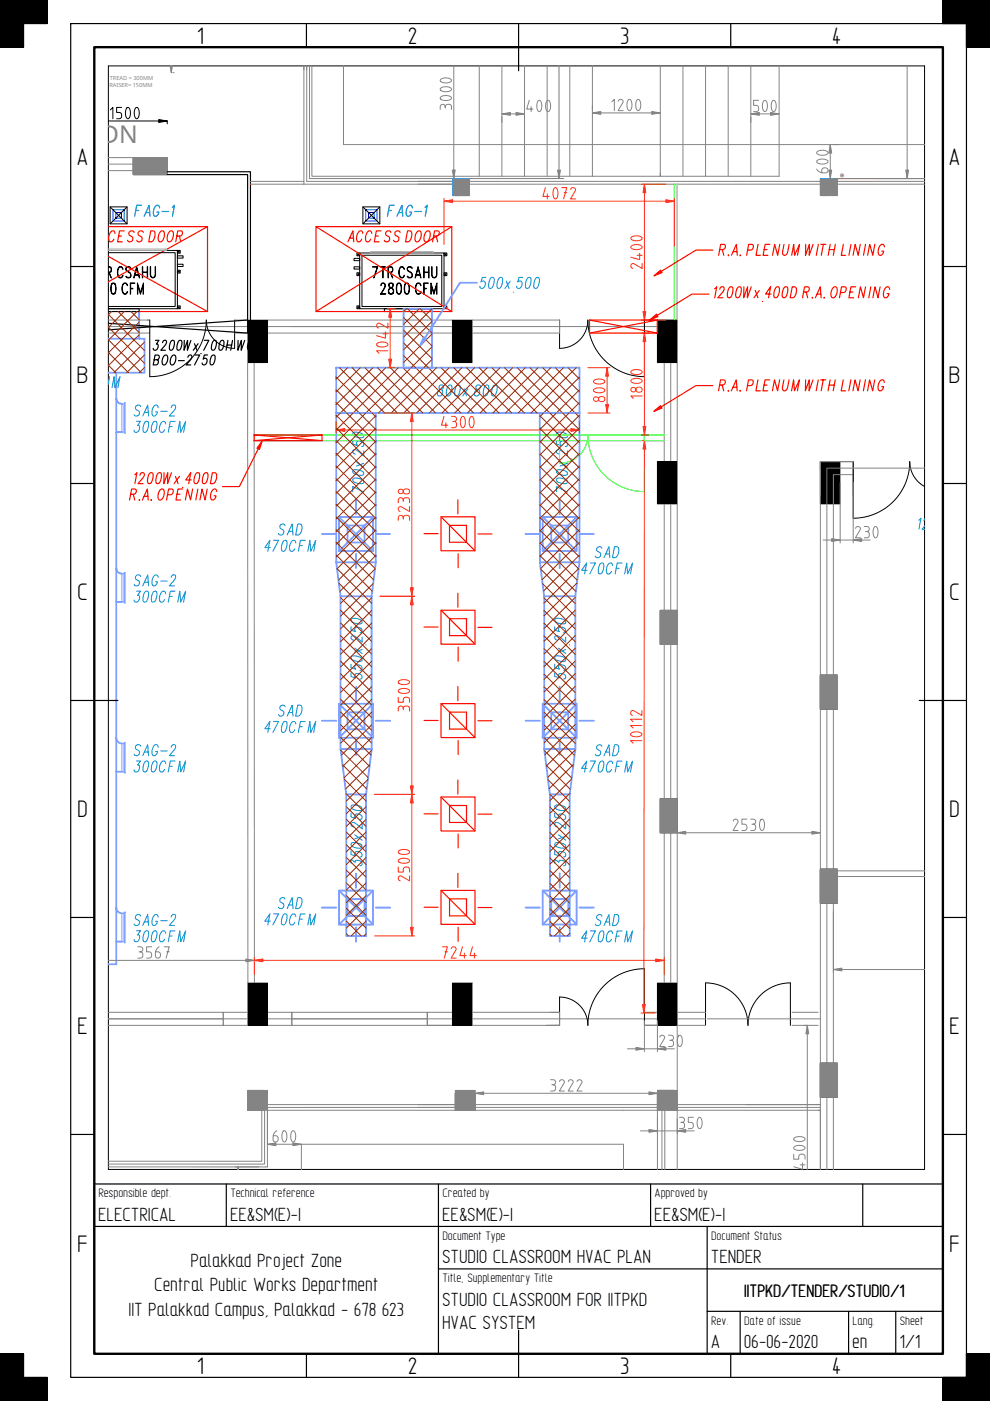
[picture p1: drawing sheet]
<svg xmlns="http://www.w3.org/2000/svg" width="210mm" height="297mm" viewBox="0 0 210 297" stroke-linecap="round" stroke-linejoin="round" font-family="sans-serif">
<defs><g id="words">
<g font-size="5.5">
<text x="42" y="9.2">1</text>
<text x="86.7" y="9.2">2</text>
<text x="131.7" y="9.2">3</text>
<text x="176.7" y="9.2">4</text>
<text x="16.5" y="35">A</text>
<text x="201.4" y="35">A</text>
<text x="16.5" y="81.3">B</text>
<text x="201.4" y="81.3">B</text>
<text x="16.6" y="127.3">C</text>
<text x="201.5" y="127.3">C</text>
<text x="16.6" y="173.3">D</text>
<text x="201.5" y="173.3">D</text>
<text x="16.6" y="219.3">E</text>
<text x="201.5" y="219.3">E</text>
<text x="16.6" y="265.5">F</text>
<text x="201.5" y="265.5">F</text>
<text x="42" y="291.3">1</text>
<text x="86.7" y="291.3">2</text>
<text x="131.7" y="291.3">3</text>
<text x="176.7" y="291.3">4</text>
</g>
<text font-size="5.2" fill="#848484" x="21.5" y="30.4">DN</text>
<g font-size="4.4">
<text x="21" y="258.8">ELECTRICAL</text>
<text x="49" y="258.8">EE&amp;SM(E)-I</text>
<text x="94" y="258.8">EE&amp;SM(E)-I</text>
<text x="138.9" y="258.8">EE&amp;SM(E)-I</text>
<text x="40.6" y="268.6">Palakkad Project Zone</text>
<text x="94" y="267.8">STUDIO CLASSROOM HVAC PLAN</text>
<text x="150.9" y="267.8">TENDER</text>
<text x="32.9" y="273.8">Central Public Works Department</text>
<text x="27.5" y="279">IIT Palakkad Campus, Palakkad - 678</text>
<text x="81.1" y="279">623</text>
<text x="94" y="281.8">HVAC SYSTEM</text>
<text x="94" y="276.8">STUDIO CLASSROOM FOR IITPKD</text>
<text x="150.9" y="285.8">A</text>
<text x="157.9" y="285.8">06-06-2020</text>
<text x="180.9" y="285.8">en</text>
<text x="190.9" y="285.8">1/1</text>
</g>
<text font-size="4.1" x="157.9" y="274.9">IITPKD/TENDER/STUDIO/1</text>
<g font-size="2.8">
<text x="21" y="253.8">Responsible dept.</text>
<text x="49" y="253.8">Technical reference</text>
<text x="94" y="253.8">Created by</text>
<text x="138.9" y="253.8">Approved by</text>
<text x="94" y="262.8">Document Type</text>
<text x="150.9" y="262.8">Document Status</text>
<text x="94" y="271.8">Title, Supplementary Title</text>
<text x="150.9" y="280.8">Rev.</text>
<text x="157.9" y="280.8">Date of issue</text>
<text x="180.9" y="280.8">Lang.</text>
<text x="190.9" y="280.8">Sheet</text>
</g>
<g font-size="1.2" fill="#848484">
<text x="23.3" y="17">TREAD = 300MM</text>
<text x="23.2" y="18.5">RAISER= 150MM</text>
</g>
</g></defs>
<path d="M23 14h173v233.9h-173zM140 129.4h3.6v7.2h-3.6z" fill="none" stroke="#000" stroke-width=".21"/>
<path d="M173.9 97.9h4.2v9h-4.2zM140 129.4h3.6v7.2h-3.6z" fill="none" stroke="#848484" stroke-width=".25"/>
<path d="M173.9 97.9h4.2v9h-4.2z" fill-rule="evenodd" fill="#000"/>
<path d="M140 129.4h3.6v7.2h-3.6z" fill="none" stroke="#848484" stroke-width=".21"/>
<path d="M140 129.4h3.6v7.2h-3.6z" fill-rule="evenodd" fill="#848484"/>
<path d="M95.9 37.9h3.6v3.6h-3.6zM96.4 41.5h.7" fill="none" stroke="#359cb1" stroke-width=".21"/>
<path d="M95.9 37.9h3.6v3.6h-3.6z" fill-rule="evenodd" fill="#359cb1"/>
<path d="M77.5 44.5h2.4v2.4h-2.4zM78.1 45.1h1.2v1.2h-1.2z" fill="none" stroke="#00f" stroke-width=".21"/>
<g fill="none" stroke="#000" stroke-width=".21">
<path d="M75.1 54.8h1.2v.5h-1.2zM75.1 56.6h1.2v.4h-1.2zM75.7 53.6h.6v.6h-.6zM75.7 57.8h.6v.6h-.6zM76.3 53.6h17.8v11.9h-17.8zM76.7 54.1h17v10.9h-17zM76.9 43.9h3.6v3.6h-3.6zM76.9 43.9l3.6 3.6M80.5 43.9l-3.6 3.6M94.1 53.6h.6v.6h-.6zM94.1 57.8h.6v.6h-.6zM31.8 67.9v12l2.3-.3 2.3-.7 2-1.1 1.8-1.5 1.5-1.8 1.1-2.1 .7-2.2 .2-2.3 .2 1.1 .3 1.2 .6 1 .7 .9 .9 .7 1.1 .6 1.1 .3 1.1 .2"/>
<path d="M75.7 64.9h.6v.6h-.6zM81.5 65.5h10.1v.6h-10.1zM94.1 64.9h.6v.6h-.6zM118.6 67.9v6l1.2-.2 1.1-.3 1.1-.5 .9-.8 .7-.9 .6-1.1 .3-1.1 .1-1.1 .3 2.3 .6 2.2 1.2 2.1 1.5 1.9 1.8 1.5 2.1 1 2.2 .7 2.3 .3v-12M180.9 97.9v12l2.3-.3 2.3-.6 2-1.1 1.9-1.5 1.5-1.9 1.1-2 .7-2.3 .2-2.3 .2 1.6 .7 1.5 1 1.2 1.3 1M118.6 217.4v-6l1.2 .1 1.1 .3 1.1 .6 .9 .8 .7 .9 .6 1 .3 1.1 .1 1.2 .3-2.3 .6-2.3 1.2-2.1 1.4-1.8 1.9-1.5 2.1-1.1 2.2-.7 2.3-.2v12"/>
<circle cx="76" cy="53.9" r=".11"/>
<circle cx="76" cy="58.1" r=".11"/>
<circle cx="94.4" cy="53.9" r=".11"/>
<circle cx="94.4" cy="58.1" r=".11"/>
<circle cx="76" cy="65.2" r=".11"/>
<circle cx="94.4" cy="65.2" r=".11"/>
</g>
<path d="M78.5 53.3h13.4v.3h-13.4z" fill="none" stroke="#adadad" stroke-width=".21"/>
<path d="M24.6 79v125.4h-1.7M29.5 66.1v5.7M24.6 91.6h1.2M24.6 120.4l.4 .9 .8 .3M24.6 127.6h1.2M24.6 156.4l.4 .9 .8 .3M24.6 163.6h1.2M24.6 192.4l.4 .9 .8 .3M24.6 199.6h1.2" fill="none" stroke="#7f9fff" stroke-width=".4"/>
<g fill="none" stroke="#09c" stroke-width=".21">
<path d="M103 58.8h-.8l-.2 1a.52 .52 0 0 1 .9 .1v.4a.74 .74 0 0 1-.3 .7 .74 .74 0 0 1-.8 0l-.1-.3M104.1 58.9l.4-.1a1.02 1.02 0 0 1 .2 1.3l-.4 .9-.4 .2a1.05 1.05 0 0 1-.2-1.4zM105.9 58.9l.4-.1a1.02 1.02 0 0 1 .2 1.3l-.4 .9-.4 .2a1.05 1.05 0 0 1-.2-1.4zM107.3 59.6l.6 1.6M108.2 59.6l-1.1 1.6M110.8 58.8h-.8l-.2 1a.52 .52 0 0 1 .9 .1v.4a.74 .74 0 0 1-.3 .7 .74 .74 0 0 1-.8 0l-.1-.3M111.9 58.9l.4-.1a1.02 1.02 0 0 1 .2 1.3l-.4 .9-.4 .2a1.05 1.05 0 0 1-.2-1.4zM113.7 58.9l.4-.1a1.02 1.02 0 0 1 .2 1.3l-.4 .9-.4 .2a1.05 1.05 0 0 1-.2-1.4zM108.8 61.9h.1M28.9 89.3h.9l-.6 .9h.2a.84 .84 0 0 1 .1 1 .84 .84 0 0 1-1 .4l-.1-.4M29.8 86.2a.58 .58 0 0 0-.8-.2 .58 .58 0 0 0-.1 .9l.4 .2a.62 .62 0 0 1 .1 1 .62 .62 0 0 1-1-.2M30.3 88.2l1-2.3 .2 2.3"/>
<path d="M30.6 87.4h.8M30.8 89.4l.4-.1a1.02 1.02 0 0 1 .2 1.4l-.4 .9-.4 .1a1.05 1.05 0 0 1-.2-1.4zM32.6 89.4l.4-.1a1.02 1.02 0 0 1 .2 1.4l-.4 .9-.4 .1a1.05 1.05 0 0 1-.2-1.4zM33.5 86.4l-.2-.5a1.33 1.33 0 0 0-1.1 1.8l.3 .5a.79 .79 0 0 0 .9-.9h-.4M34.1 87.2h1.4M35.1 89.9l-.3-.6a1.33 1.33 0 0 0-1 1.8l.2 .5a.59 .59 0 0 0 .9-.5M35.9 90.4h.6M36.3 86.4v-.1a.54 .54 0 0 1 .9-.3v.3l-.1 .5-1.2 1.4h1.1M37.1 89.3h-1l-.4 2.4M37.7 91.7l.4-2.4 .2 2.4 1.1-2.4-.5 2.4M74.8 93.4v.8l1 .2a.52 .52 0 0 1 .1-.9h.3a.69 .69 0 0 1 .8 .3 .69 .69 0 0 1-.1 .8l-.2 .1M74.9 99.7l.9-.1a1.28 1.28 0 0 1 1.3 .9 1.05 1.05 0 0 1-1.3 .2l-.9-.4-.1-.3z"/>
<path d="M74.9 91.7l.9-.1a1.28 1.28 0 0 1 1.3 .9 1.05 1.05 0 0 1-1.3 .2l-.9-.4-.1-.2zM75.6 97.9l1.5 1.2M77.1 95.6v1.1l-1.6-1.3h-.5l-.2 .1a.6 .6 0 0 0 .6 .8M77.1 98.2l-1.5 .6M77.9 97.2v.1M93.2 81.7a.52 .52 0 0 0 0 .8 .69 .69 0 0 1 .7 .9 .69 .69 0 0 1-1.1 .3l-.1-.2a1.25 1.25 0 0 1 1.2-1.1 .46 .46 0 0 0-.1-.8zM95.1 81.7l.4-.1a1.02 1.02 0 0 1 .2 1.3l-.4 .9-.4 .2a1.05 1.05 0 0 1-.2-1.4zM96.9 81.7l.4-.1a1.02 1.02 0 0 1 .2 1.3l-.4 .9-.4 .2a1.05 1.05 0 0 1-.2-1.4zM98.4 82.4l.5 1.6M99.2 82.4l-1.1 1.6M99.9 84.7h.1M101.1 81.7a.52 .52 0 0 0 0 .8 .69 .69 0 0 1 .6 .9 .69 .69 0 0 1-1.1 .3v-.2a1.25 1.25 0 0 1 1.1-1.1 .46 .46 0 0 0-.1-.8z"/>
<path d="M102.9 81.7l.4-.1a1.02 1.02 0 0 1 .3 1.3l-.4 .9-.4 .2a1.05 1.05 0 0 1-.3-1.4zM104.7 81.7l.4-.1a1.02 1.02 0 0 1 .2 1.3l-.4 .9-.4 .2a1.05 1.05 0 0 1-.2-1.4zM118 93.4v.8l1 .2a.52 .52 0 0 1 .1-.9h.3a.69 .69 0 0 1 .8 .3 .69 .69 0 0 1-.1 .8l-.2 .1M118.1 99.7l.9-.1a1.28 1.28 0 0 1 1.3 .9 1.05 1.05 0 0 1-1.3 .2l-.9-.4-.1-.3zM118.1 91.7l.9-.1a1.28 1.28 0 0 1 1.3 .9 1.05 1.05 0 0 1-1.3 .2l-.9-.4-.1-.2zM118.8 97.9l1.5 1.2M120.3 95.6v1.1l-1.7-1.3h-.4l-.2 .1a.6 .6 0 0 0 .5 .8M120.3 98.2l-1.5 .6M121.1 97.2v.1M57.3 116.1h-1.2l1.1-1.6-.4 2.4M58 114.5h1.1l-1.2 2.4M60.2 114.7l.4-.2a1.02 1.02 0 0 1 .2 1.4l-.4 .9-.4 .1a1.05 1.05 0 0 1-.2-1.4z"/>
<path d="M60.4 111.4a.58 .58 0 0 0-.8-.2 .58 .58 0 0 0-.1 .9l.5 .2a.62 .62 0 0 1 0 1 .62 .62 0 0 1-.9-.2M60.9 113.4l1-2.3 .2 2.3M61.3 112.7h.7M62.7 115.1l-.3-.5a1.33 1.33 0 0 0-1 1.7l.1 .5a.59 .59 0 0 0 1-.5M63.1 111.1h.6a1.49 1.49 0 0 1-.5 2.3h-.5zM63.5 115.7h.6M64.7 114.6h-1l-.4 2.3M65.3 116.9l.4-2.3 .2 2.3 1-2.3-.4 2.3M74.8 104.2v-1l2.3 1.2M74.9 101.4h.9a1.28 1.28 0 0 1 1.3 .9 1.05 1.05 0 0 1-1.3 .2l-.9-.4-.1-.3zM118 104.2v-1.1l2.3 1.3M118.1 101.4h.9a1.28 1.28 0 0 1 1.3 .8 1.05 1.05 0 0 1-1.3 .3l-.9-.4-.1-.3z"/>
<path d="M125.2 119.3h1l-1.2 2.4M127.3 119.5l.4-.2a1.02 1.02 0 0 1 .2 1.4l-.4 .9-.4 .1a1.05 1.05 0 0 1-.2-1.4zM127.6 116.2a.58 .58 0 0 0-.9-.2 .58 .58 0 0 0 0 .9l.4 .2a.62 .62 0 0 1 .1 1 .62 .62 0 0 1-1-.2M128.1 118.2l1-2.3 .2 2.3M128.4 117.5h.8M129.9 119.9l-.3-.5a1.33 1.33 0 0 0-1 1.7l.1 .5a.59 .59 0 0 0 1-.5M130.3 115.9h.5a1.49 1.49 0 0 1-.4 2.3h-.5zM131.9 119.4h-1l-.5 2.3M28.9 125.3h.9l-.6 .9h.2a.84 .84 0 0 1 .1 1 .84 .84 0 0 1-1 .4l-.1-.4M29.8 122.2a.58 .58 0 0 0-.8-.2 .58 .58 0 0 0-.1 .9l.4 .2a.62 .62 0 0 1 .1 1 .62 .62 0 0 1-1-.2M30.3 124.2l1-2.3 .2 2.3M30.6 123.4h.8"/>
<path d="M30.8 125.4l.4-.1a1.02 1.02 0 0 1 .2 1.4l-.4 .9-.4 .1a1.05 1.05 0 0 1-.2-1.4zM32.6 125.4l.4-.1a1.02 1.02 0 0 1 .2 1.4l-.4 .9-.4 .1a1.05 1.05 0 0 1-.2-1.4zM33.5 122.4l-.2-.5a1.33 1.33 0 0 0-1.1 1.8l.3 .5a.79 .79 0 0 0 .9-.9h-.4M34.1 123.2h1.4M35.1 125.9l-.3-.6a1.33 1.33 0 0 0-1 1.8l.2 .5a.59 .59 0 0 0 .9-.5M35.9 126.5h.6M36.3 122.4v-.1a.54 .54 0 0 1 .9-.3v.3l-.1 .5-1.2 1.4h1.1M37.1 125.3h-1l-.4 2.4M37.7 127.7l.4-2.4 .2 2.4 1.1-2.4-.5 2.4M74.4 132.9v.7l1 .3a.52 .52 0 0 1 .1-.9h.4a.69 .69 0 0 1 .7 .3 .69 .69 0 0 1 0 .8h-.3M74.5 139.1h.9a1.28 1.28 0 0 1 1.4 .8 1.05 1.05 0 0 1-1.4 .3l-.9-.4-.1-.3zM74.5 131.2l.9-.1a1.28 1.28 0 0 1 1.4 .9 1.05 1.05 0 0 1-1.4 .2l-.9-.4-.1-.3z"/>
<path d="M75.2 137.4l1.6 1.2M76.8 135.1v1.1l-1.7-1.4h-.4l-.3 .2a.6 .6 0 0 0 .6 .7M76.8 137.7l-1.6 .6M77.6 136.7v.1M117.6 132.9v.7l1 .3a.52 .52 0 0 1 .1-.9h.4a.69 .69 0 0 1 .7 .3 .69 .69 0 0 1-.1 .8h-.2M117.7 139.1h.9a1.28 1.28 0 0 1 1.4 .8 1.05 1.05 0 0 1-1.4 .3l-.9-.4-.1-.3zM117.7 131.2l.9-.1a1.28 1.28 0 0 1 1.4 .9 1.05 1.05 0 0 1-1.4 .2l-.9-.4-.1-.3zM118.4 137.4l1.6 1.1M120 135.1v1.1l-1.7-1.4h-.5l-.2 .2a.6 .6 0 0 0 .6 .7M120 137.7l-1.6 .6M120.7 136.7v.1M124.5 120.9h-1.2l1.1-1.6-.5 2.4"/>
<path d="M130.7 120.5h.6M132.4 121.7l.5-2.3 .2 2.3 1-2.3-.4 2.3M29.8 158.2a.58 .58 0 0 0-.8-.2 .58 .58 0 0 0-.1 .9l.4 .2a.62 .62 0 0 1 .1 1 .62 .62 0 0 1-1-.2M30.6 159.4h.8M33.5 158.4l-.2-.5a1.33 1.33 0 0 0-1.1 1.8l.3 .5a.79 .79 0 0 0 .9-.9h-.4M34.1 159.2h1.4M36.3 158.4v-.1a.54 .54 0 0 1 .9-.3v.3l-.1 .5-1.2 1.4h1.1M57.3 154.5h-1.2l1.1-1.5-.4 2.3M58 153h1.1l-1.2 2.3M60.2 153.1l.4-.1a1.02 1.02 0 0 1 .2 1.3l-.4 .9-.4 .1a1.05 1.05 0 0 1-.2-1.4zM60.4 149.8a.58 .58 0 0 0-.8-.2 .58 .58 0 0 0-.1 .9l.5 .2a.62 .62 0 0 1 0 1 .62 .62 0 0 1-.9-.2M60.9 151.8l1-2.3 .2 2.3"/>
<path d="M61.3 151.1h.7M62.7 153.5l-.3-.5a1.33 1.33 0 0 0-1 1.7l.1 .5a.59 .59 0 0 0 1-.5M63.1 149.5h.6a1.49 1.49 0 0 1-.5 2.3h-.5zM63.5 154.1h.6M64.7 153h-1l-.4 2.3M65.3 155.3l.4-2.3 .2 2.3 1-2.3-.4 2.3M74.4 142.7v.8l1 .2a.52 .52 0 0 1 .1-.9h.4a.69 .69 0 0 1 .7 .3 .69 .69 0 0 1 0 .8l-.3 .1M74.4 140.8v.8l1 .3a.52 .52 0 0 1 .1-.9l.4-.1a.69 .69 0 0 1 .7 .4 .69 .69 0 0 1 0 .8h-.3M117.6 142.7v.7l1 .3a.52 .52 0 0 1 .1-.9h.4a.69 .69 0 0 1 .7 .3 .69 .69 0 0 1-.1 .8l-.2 .1M117.6 140.8v.8l1 .3a.52 .52 0 0 1 .1-1h.4a.69 .69 0 0 1 .7 .4 .69 .69 0 0 1-.1 .8h-.2M127.6 158.2a.58 .58 0 0 0-.9-.2 .58 .58 0 0 0 0 .9l.4 .2a.62 .62 0 0 1 .1 1 .62 .62 0 0 1-1-.2M128.4 159.5h.8"/>
<path d="M130.3 157.9h.5a1.49 1.49 0 0 1-.4 2.3h-.5zM28.9 161.3h.9l-.6 .9h.2a.84 .84 0 0 1 .1 1 .84 .84 0 0 1-1 .4l-.1-.4M30.3 160.2l1-2.3 .2 2.3M30.8 161.4l.4-.1a1.02 1.02 0 0 1 .2 1.4l-.4 .9-.4 .1a1.05 1.05 0 0 1-.2-1.4zM32.6 161.4l.4-.1a1.02 1.02 0 0 1 .2 1.4l-.4 .9-.4 .1a1.05 1.05 0 0 1-.2-1.4zM35.1 161.9l-.3-.6a1.33 1.33 0 0 0-1 1.8l.2 .5a.59 .59 0 0 0 .9-.5M35.9 162.5h.6M37.1 161.3h-1l-.4 2.4M37.7 163.7l.4-2.4 .2 2.4 1.1-2.4-.5 2.4M74.4 172.4v.8l1 .3a.52 .52 0 0 1 .1-.9h.4a.69 .69 0 0 1 .7 .3 .69 .69 0 0 1 0 .8h-.3M74.5 178.7h.9a1.28 1.28 0 0 1 1.4 .8 1.05 1.05 0 0 1-1.4 .2l-.9-.3-.1-.3zM74.5 170.8l.9-.1a1.28 1.28 0 0 1 1.4 .9 1.05 1.05 0 0 1-1.4 .2l-.9-.4-.1-.3z"/>
<path d="M75.2 177l1.6 1.1M76.8 174.7v1l-1.7-1.3h-.4l-.3 .2a.6 .6 0 0 0 .6 .7M76.8 177.3l-1.6 .6M77.6 176.3v.1M117.6 172.4v.8l1 .3a.52 .52 0 0 1 .1-.9h.4a.69 .69 0 0 1 .7 .3 .69 .69 0 0 1-.1 .8h-.2M117.7 178.7h.9a1.28 1.28 0 0 1 1.4 .8 1.05 1.05 0 0 1-1.4 .2l-.9-.4-.1-.2zM117.7 170.8l.9-.1a1.28 1.28 0 0 1 1.4 .9 1.05 1.05 0 0 1-1.4 .2l-.9-.4-.1-.3zM118.4 177l1.6 1.1M120 174.6v1.1l-1.7-1.3h-.5l-.2 .2a.6 .6 0 0 0 .6 .7M120 177.3l-1.6 .5M120.7 176.3v.1M124.5 162.9h-1.2l1.1-1.5-.5 2.3"/>
<path d="M125.2 161.4h1l-1.2 2.3M127.3 161.5l.4-.1a1.02 1.02 0 0 1 .2 1.3l-.4 .9-.4 .1a1.05 1.05 0 0 1-.2-1.4zM128.1 160.2l1-2.3 .2 2.3M129.9 161.9l-.3-.5a1.33 1.33 0 0 0-1 1.7l.1 .5a.59 .59 0 0 0 1-.5M130.7 162.5h.6M131.9 161.4h-1l-.5 2.3M132.4 163.7l.5-2.3 .2 2.3 1-2.3-.4 2.3M28.9 197.3h.9l-.6 .9h.2a.84 .84 0 0 1 .1 1 .84 .84 0 0 1-1 .4l-.1-.4M29.8 194.2a.58 .58 0 0 0-.8-.2 .58 .58 0 0 0-.1 .9l.4 .2a.62 .62 0 0 1 .1 1 .62 .62 0 0 1-1-.2M30.3 196.2l1-2.3 .2 2.3M30.6 195.4h.8M30.8 197.4l.4-.1a1.02 1.02 0 0 1 .2 1.4l-.4 .9-.4 .1a1.05 1.05 0 0 1-.2-1.4z"/>
<path d="M32.6 197.4l.4-.1a1.02 1.02 0 0 1 .2 1.4l-.4 .9-.4 .1a1.05 1.05 0 0 1-.2-1.4zM33.5 194.4l-.2-.5a1.33 1.33 0 0 0-1.1 1.8l.3 .5a.79 .79 0 0 0 .9-.9h-.4M34.1 195.2h1.4M35.1 197.9l-.3-.5a1.33 1.33 0 0 0-1 1.7l.2 .5a.59 .59 0 0 0 .9-.5M35.9 198.5h.6M36.3 194.4v-.1a.54 .54 0 0 1 .9-.3v.3l-.1 .5-1.2 1.4h1.1M37.1 197.4h-1l-.4 2.3M37.7 199.7l.4-2.3 .2 2.3 1.1-2.3-.5 2.3M57.3 195.3h-1.2l1.1-1.5-.4 2.3M58 193.8h1.1l-1.2 2.3M60.2 193.9l.4-.1a1.02 1.02 0 0 1 .2 1.3l-.4 .9-.4 .1a1.05 1.05 0 0 1-.2-1.3zM60.4 190.6a.58 .58 0 0 0-.8-.2 .58 .58 0 0 0-.1 .9l.5 .2a.62 .62 0 0 1 0 1 .62 .62 0 0 1-.9-.2"/>
<path d="M60.9 192.6l1-2.3 .2 2.3M61.3 191.9h.7M62.7 194.3l-.3-.5a1.33 1.33 0 0 0-1 1.7l.1 .5a.59 .59 0 0 0 1-.5M63.1 190.3h.6a1.49 1.49 0 0 1-.5 2.3h-.5zM63.5 194.9h.6M64.7 193.8h-1l-.4 2.3M65.3 196.1l.4-2.3 .2 2.3 1-2.3-.4 2.3M74.4 183.1v-.9l.9 .6v-.2a.84 .84 0 0 1 1-.1 .84 .84 0 0 1 .4 1l-.4 .1M74.4 180.4v.8l1 .3a.52 .52 0 0 1 .1-1h.4a.69 .69 0 0 1 .7 .4 .69 .69 0 0 1 0 .8h-.3M117.6 183v-.8l.9 .6v-.2a.84 .84 0 0 1 1-.1 .84 .84 0 0 1 .3 1l-.3 .1M117.6 180.4v.8l1 .3a.52 .52 0 0 1 .1-1h.4a.69 .69 0 0 1 .7 .3 .69 .69 0 0 1-.1 .9h-.2M124.5 198.9h-1.2l1.1-1.5-.5 2.3"/>
<path d="M125.2 197.4h1l-1.2 2.3M127.3 197.5l.4-.1a1.02 1.02 0 0 1 .2 1.3l-.4 .9-.4 .1a1.05 1.05 0 0 1-.2-1.3zM127.6 194.2a.58 .58 0 0 0-.9-.2 .58 .58 0 0 0 0 .9l.4 .2a.62 .62 0 0 1 .1 1 .62 .62 0 0 1-1-.2M128.1 196.2l1-2.3 .2 2.3M128.4 195.5h.8M129.9 197.9l-.3-.5a1.33 1.33 0 0 0-1 1.7l.1 .5a.59 .59 0 0 0 1-.5M130.3 193.9h.5a1.49 1.49 0 0 1-.4 2.3h-.5zM130.7 198.5h.6M131.9 197.4h-1l-.5 2.3M132.4 199.7l.5-2.3 .2 2.3 1-2.3-.4 2.3"/>
</g>
<path d="M25.8 85.6h.5v6h-.5zM26.3 85.4h.3v6.5h-.3zM25.8 121.6h.5v6h-.5zM26.3 121.4h.3v6.5h-.3zM25.8 157.6h.5v6h-.5zM26.3 157.4h.3v6.5h-.3zM25.8 193.6h.5v6h-.5zM26.3 193.4h.3v6.5h-.3z" fill="none" stroke="#7fbfff" stroke-width=".25"/>
<g fill="none" stroke="#848484" stroke-width=".21">
<path d="M64.4 13.9v25.2h109.5M65 13.9v24.6h108.9M65.6 13.9v24h53.9M101.6 13.9v23.5M106.4 13.9v23.5M111.2 13.9v23.5M116 13.9v23.5M120.8 13.9v23.5M125.6 13.9v23.5M140 13.9v23.5M144.8 13.9v23.5M149.6 13.9v23.5"/>
<path d="M154.4 13.9v23.5M159.2 13.9v23.5M185.7 37.9h10.1M22.9 70.6h8.9M22.9 67.9h8.9M22.9 69.2h119.3v146.8h-119.3M136.6 67.9h7v149.5h-7h7v-7.2M136.6 70.6h2.8M136.6 67.9h7v7.2M136.6 67.9v7.2M140.8 76.9v131.5M141.2 67.9v7.2"/>
<path d="M180.9 97.9h-7v150.1M180.9 97.9h-7v7.2M180.9 97.9v7.2M196.1 99.3h-20.8v148.7M180.9 100.6h-4.2v147.4M176.7 185.8h19.4M176.7 184.6h19.4M136.6 214.6h2.8M171.2 217.4v30.6M22.9 247.4h33.4"/>
</g>
<path d="M173.9 37.9h11.8" fill="none" stroke="#f00" stroke-width=".21"/>
<path d="M118.6 92.2v6l1.2-.1 1.1-.3 1.1-.6 .9-.7 .7-.9 .6-1.1 .3-1.1 .1-1.2 .3 2.4 .7 2.2 1.1 2.1 1.5 1.8 1.8 1.5 2.1 1.1 2.2 .7 2.3 .2v-12" fill="none" stroke="#0f0" stroke-width=".21"/>
<path d="M171.2 217.4l.3 1.8h-.6z" fill="#848484"/>
<path d="M171.2 217.4l.3 1.8h-.6z" fill="#848484" stroke="#848484" stroke-width=".21"/>
<path d="M118.5 13.9v24M170.6 217.4h.5M168.3 244.7v1.1h1.1v-.8l.5-.3h.4l.3 .2 .1 .9M168.4 243.2v-.1a1.68 1.68 0 0 1 2.3 .3l-.1 .2a1.68 1.68 0 0 1-2.3-.2zM168.4 241.3a1.68 1.68 0 0 1 2.3 .2l-.1 .3a1.68 1.68 0 0 1-2.3-.3zM169.6 247h1.1M170.2 246.6v1.3l-1.9-.5" fill="none" stroke="#848484" stroke-width=".21"/>
<path d="M118.2 36.1h.6l-.3 1.8z" fill="#848484"/>
<path d="M118.2 36.1h.6l-.3 1.8z" fill="#848484" stroke="#848484" stroke-width=".21"/>
<g fill="none" stroke="#848484" stroke-width=".21">
<path d="M72.8 13.9v16.8h123.3M96.2 13.9v24M119.1 37.9h.1M100.1 67.9h18.5v2.7h-18.5M116.6 214.6h2v2.8h-2M143.6 217.4h6M149.6 214.6h-6M149.6 216h-6M158.6 217.4h.1M173.5 217.4h-5.6M173.5 214.6h-5.6M173.9 217.4h.1"/>
<path d="M173.9 214.6h.1M173.9 216h-24M55.5 235.4v10.8h-32.6M56.1 235.4v11.4h-33.2M132.2 242.6h-68.3v5.4"/>
</g>
<path d="M173.9 37.9h22.2" fill="none" stroke="#f00" stroke-width=".21"/>
<path d="M149.6 217.4v-9l1.7 .2 1.7 .5 1.6 .8 1.3 1.1 1.2 1.4 .8 1.6 .5 1.7 .2 1.7 .2-1.8 .5-1.7 .8-1.5 1.1-1.4 1.4-1.1 1.6-.8 1.6-.5 1.8-.2v9" fill="none" stroke="#000" stroke-width=".21"/>
<path d="M95.9 36.1h.6l-.3 1.8z" fill="#848484"/>
<path d="M95.9 36.1h.6l-.3 1.8z" fill="#848484" stroke="#848484" stroke-width=".21"/>
<path d="M93.4 18.7h.1a1.68 1.68 0 0 1 2.2 .2l-.1 .3a1.68 1.68 0 0 1-2.3-.3zM93.4 16.8h.1a1.68 1.68 0 0 1 2.2 .2l-.1 .3a1.68 1.68 0 0 1-2.3-.2zM165.2 13.9v23.5M192.3 13.9v24M93.3 23.2l.1-.8 .5-.3 .3 .2 .2 .4 .3-.5h.8l.2 .3v.7M93.4 20.6l.1-.1a1.68 1.68 0 0 1 2.2 .3l-.1 .2a1.68 1.68 0 0 1-2.3-.2zM94.4 22.7v.2" fill="none" stroke="#848484" stroke-width=".21"/>
<path d="M192 36.1h.6l-.3 1.8z" fill="#848484"/>
<path d="M192 36.1h.6l-.3 1.8z" fill="#848484" stroke="#848484" stroke-width=".21"/>
<path d="M106.4 24.1h4.8M175.7 37.9h17.2" fill="none" stroke="#848484" stroke-width=".21"/>
<path d="M106.4 24.1l1.8-.3v.6z" fill="#848484"/>
<path d="M106.4 24.1l1.8-.3v.6z" fill="#848484" stroke="#848484" stroke-width=".21"/>
<path d="M109.4 23.8l1.8 .3-1.8 .3z" fill="#848484"/>
<path d="M109.4 23.8l1.8 .3-1.8 .3z" fill="#848484" stroke="#848484" stroke-width=".21"/>
<path d="M106.4 24.7v1.2M112.2 21.3l-.5 1.8h1.3M112.6 22.6v1.1M114.1 21.3l.5 .1a1.68 1.68 0 0 1-.2 2.3l-.3-.2a2.08 2.08 0 0 1 0-2.2zM116 21.3l.5 .1a1.68 1.68 0 0 1-.3 2.3l-.2-.2a2.08 2.08 0 0 1 0-2.2zM159.2 24.1h6" fill="none" stroke="#848484" stroke-width=".21"/>
<path d="M159.2 24.1l1.8-.3v.6z" fill="#848484"/>
<path d="M159.2 24.1l1.8-.3v.6z" fill="#848484" stroke="#848484" stroke-width=".21"/>
<path d="M163.4 23.8l1.8 .3-1.8 .3z" fill="#848484"/>
<path d="M163.4 23.8l1.8 .3-1.8 .3z" fill="#848484" stroke="#848484" stroke-width=".21"/>
<path d="M125.6 23.9h14.4M159.2 24.7v1.2M160.8 21.3h-1v1l.8 .1 .2 .5v.4l-.2 .3-.8 .1M162 21.3l.4 .1a1.68 1.68 0 0 1-.2 2.3l-.3-.2a2.08 2.08 0 0 1 .1-2.2zM163.8 21.3l.5 .1a1.68 1.68 0 0 1-.2 2.3l-.3-.2a2.08 2.08 0 0 1 0-2.2z" fill="none" stroke="#848484" stroke-width=".21"/>
<path d="M125.6 23.9l1.8-.3v.6z" fill="#848484"/>
<path d="M125.6 23.9l1.8-.3v.6z" fill="#848484" stroke="#848484" stroke-width=".21"/>
<path d="M138.2 23.6l1.8 .3-1.8 .3z" fill="#848484"/>
<path d="M138.2 23.6l1.8 .3-1.8 .3z" fill="#848484" stroke="#848484" stroke-width=".21"/>
<g fill="none" stroke="#848484" stroke-width=".21">
<path d="M66.1 13.9v23.5h99.1M125.6 22.3v1M129.7 21.6l.6-.5v2.4M131.1 21.5l.2-.3 .4-.1 .3 .1 .1 .4-1 1.9h1M133.3 21.1l.4 .1a1.68 1.68 0 0 1-.2 2.3l-.3-.2a2.08 2.08 0 0 1 .1-2.2zM135.1 21.1l.5 .1a1.68 1.68 0 0 1-.3 2.3l-.2-.2a2.08 2.08 0 0 1 0-2.2zM140 36.7v.7M177.5 37.9h18.6M177.5 38.5h18.6M177.5 39.1h18.6M52.5 76.9l.1 131.5M53.9 76.9v131.5"/>
<path d="M56.7 70.6h39.2M56.7 67.9h39.2M61.8 69.2h28.8M22.9 214.6h24.4v2.8h-24.4M22.9 216h24.4M52.5 214.6h-5.2v2.8h5.2M56.7 214.6h5.2v2.8h-5.2M61.9 214.6h28.7v2.8h-28.7zM61.9 216h28.7M95.9 214.6h-5.3v2.8h28M118.6 214.6h-18.5M56.7 235.4v12h-.4"/>
<path d="M56.7 231.2h-4.2v4.2h3.6M96.5 235.4v-4.2h4.2v4.2M139.4 235.4v-4.2h4.2v4.2M140 234.8h-83.3M140 234.2h-83.3M143.6 234.8h30.3M143.6 234.2h30.3M173.5 235.4h.4v12.6M173.9 235.4h-117.2"/>
</g>
<path d="M139.4 67.9h4.2v9h-4.2zM139.4 97.9h4.2v9h-4.2zM52.5 208.4h4.2v9h-4.2zM95.9 208.4h4.2v9h-4.2zM139.4 208.4h4.2v9h-4.2z" fill="none" stroke="#848484" stroke-width=".25"/>
<g fill="#000">
<path d="M139.4 67.9h4.2v9h-4.2z" fill-rule="evenodd"/>
<path d="M139.4 97.9h4.2v9h-4.2z" fill-rule="evenodd"/>
<path d="M52.5 208.4h4.2v9h-4.2z" fill-rule="evenodd"/>
<path d="M95.9 208.4h4.2v9h-4.2z" fill-rule="evenodd"/>
<path d="M139.4 208.4h4.2v9h-4.2z" fill-rule="evenodd"/>
</g>
<g fill="#848484">
<path d="M96.5 231.2h4.2v4.2h-4.2zM96.5 231.2h3.6zM97 235.4h.7z" fill-rule="evenodd"/>
<path d="M139.4 231.2h4.2v4.2h-4.2zM139.4 231.2h3.6zM139.9 235.4h.7z" fill-rule="evenodd"/>
</g>
<path d="M140 169.4h3.6v7.2h-3.6z" fill="none" stroke="#000" stroke-width=".21"/>
<path d="M140 169.4h3.6v7.2h-3.6z" fill="none" stroke="#848484" stroke-width=".25"/>
<path d="M140 169.4h3.6v7.2h-3.6z" fill="none" stroke="#848484" stroke-width=".21"/>
<path d="M140 169.4h3.6v7.2h-3.6z" fill-rule="evenodd" fill="#848484"/>
<path d="M173.9 225.4h3.6v7.2h-3.6z" fill="none" stroke="#000" stroke-width=".21"/>
<path d="M173.9 225.4h3.6v7.2h-3.6z" fill="none" stroke="#848484" stroke-width=".25"/>
<path d="M173.9 225.4h3.6v7.2h-3.6z" fill="none" stroke="#848484" stroke-width=".21"/>
<path d="M173.9 225.4h3.6v7.2h-3.6z" fill-rule="evenodd" fill="#848484"/>
<path d="M173.9 143.1h3.6v7.2h-3.6z" fill="none" stroke="#000" stroke-width=".21"/>
<path d="M173.9 143.1h3.6v7.2h-3.6z" fill="none" stroke="#848484" stroke-width=".25"/>
<path d="M173.9 143.1h3.6v7.2h-3.6z" fill="none" stroke="#848484" stroke-width=".21"/>
<path d="M173.9 143.1h3.6v7.2h-3.6z" fill-rule="evenodd" fill="#848484"/>
<path d="M173.9 184.3h3.6v7.2h-3.6z" fill="none" stroke="#000" stroke-width=".21"/>
<path d="M173.9 184.3h3.6v7.2h-3.6z" fill="none" stroke="#848484" stroke-width=".25"/>
<path d="M173.9 184.3h3.6v7.2h-3.6z" fill="none" stroke="#848484" stroke-width=".21"/>
<path d="M173.9 184.3h3.6v7.2h-3.6z" fill-rule="evenodd" fill="#848484"/>
<path d="M173.9 37.9h3.6v3.6h-3.6zM174.4 41.5h.7" fill="none" stroke="#359cb1" stroke-width=".21"/>
<path d="M173.9 37.9h3.6v3.6h-3.6z" fill-rule="evenodd" fill="#359cb1"/>
<path d="M95.9 37.9h3.6v3.6h-3.6zM96.4 41.5h.7" fill="none" stroke="#359cb1" stroke-width=".21"/>
<path d="M95.9 37.9h3.6v3.6h-3.6z" fill-rule="evenodd" fill="#359cb1"/>
<path d="M135.8 239.8h11.4" fill="none" stroke="#848484" stroke-width=".21"/>
<path d="M137.6 239.5l1.8 .3-1.8 .3z" fill="#848484"/>
<path d="M137.6 239.5l1.8 .3-1.8 .3z" fill="#848484" stroke="#848484" stroke-width=".21"/>
<path d="M143.6 239.8l1.8-.3v.6z" fill="#848484"/>
<path d="M143.6 239.8l1.8-.3v.6z" fill="#848484" stroke="#848484" stroke-width=".21"/>
<path d="M143.6 217.4v30.6M100.7 231.8h38.7M139.4 237.2v3.2M144.1 236.9l.8 .1 .2 .4-.1 .4-.4 .2 .5 .3v.7l-.3 .3h-.7M144.3 238h.3M147 236.9h-1.1v1.1h.8l.3 .5v.4l-.2 .3-.9 .1M148.1 237h.5a1.68 1.68 0 0 1-.2 2.3l-.3-.1a2.08 2.08 0 0 1 0-2.2z" fill="none" stroke="#848484" stroke-width=".21"/>
<path d="M137.6 231.5l1.8 .3-1.8 .3z" fill="#848484"/>
<path d="M137.6 231.5l1.8 .3-1.8 .3z" fill="#848484" stroke="#848484" stroke-width=".21"/>
<path d="M100.7 231.8l1.8-.3v.6z" fill="#848484"/>
<path d="M100.7 231.8l1.8-.3v.6z" fill="#848484" stroke="#848484" stroke-width=".21"/>
<path d="M22.9 203.6h31M116.7 228.9l.8 .1 .3 .5-.2 .3-.3 .2 .5 .3-.1 .7-.3 .3h-.7M117 230h.3M118.6 229.3l.2-.3 .4-.1 .3 .2 .2 .3-1.1 1.9h1.1M120.5 229.3l.2-.3 .4-.1 .3 .2 .1 .3-1 1.9h1M122.4 229.3l.1-.3 .4-.1 .4 .2 .1 .3-1.1 1.9h1.1" fill="none" stroke="#848484" stroke-width=".21"/>
<path d="M52.1 203.3l1.8 .3-1.8 .3z" fill="#848484"/>
<path d="M52.1 203.3l1.8 .3-1.8 .3z" fill="#848484" stroke="#848484" stroke-width=".21"/>
<path d="M143.6 176.6h30.3M29.2 200.7l.8 .1 .3 .5-.2 .3-.4 .2 .5 .3v.8l-.3 .2h-.7M29.5 201.8h.2M32.1 200.7h-1v1.1l.8 .1 .2 .4v.5l-.2 .2-.8 .1M33.7 200.7l-.6 .7-.2 1.2 .3 .5 .6-.1 .2-.3-.1-.7-.3-.2h-.6M34.8 200.7h1.1l-.7 2.4M35.3 201.8h.6M53.9 203v3.6" fill="none" stroke="#848484" stroke-width=".21"/>
<path d="M52.5 67.9h4.2v9h-4.2zM95.9 67.9h4.2v9h-4.2z" fill="none" stroke="#848484" stroke-width=".25"/>
<g fill="#000">
<path d="M52.5 67.9h4.2v9h-4.2z" fill-rule="evenodd"/>
<path d="M95.9 67.9h4.2v9h-4.2z" fill-rule="evenodd"/>
</g>
<path d="M143.6 176.6l1.8-.3v.6z" fill="#848484"/>
<path d="M143.6 176.6l1.8-.3v.6z" fill="#848484" stroke="#848484" stroke-width=".21"/>
<path d="M172.1 176.3l1.8 .3-1.8 .3z" fill="#848484"/>
<path d="M172.1 176.3l1.8 .3-1.8 .3z" fill="#848484" stroke="#848484" stroke-width=".21"/>
<path d="M155.4 174.1l.2-.3 .4-.1 .4 .2 .1 .3-1.1 1.9h1.1M158.4 173.7h-1.1v1l.8 .1 .3 .5-.1 .4-.2 .3-.8 .1M159.2 173.7h.7l.3 .5-.1 .4-.4 .1 .5 .4v.7l-.3 .3h-.7M159.4 174.7h.3M161.4 173.8h.4a1.68 1.68 0 0 1-.2 2.3l-.3-.2a2.08 2.08 0 0 1 .1-2.1zM56.7 231.2v4.2" fill="none" stroke="#848484" stroke-width=".21"/>
<path d="M52.5 231.2h4.2v4.2h-4.2z" fill-rule="evenodd" fill="#848484"/>
<path d="M52.5 231.2h4.2v4.2h-4.2zM56.7 235.4v7.2h7.2" fill="none" stroke="#848484" stroke-width=".21"/>
<path d="M62.1 242.3l1.8 .3-1.8 .3z" fill="#848484"/>
<path d="M62.1 242.3l1.8 .3-1.8 .3z" fill="#848484" stroke="#848484" stroke-width=".21"/>
<path d="M56.7 242.6l1.8-.3v.6z" fill="#848484"/>
<path d="M56.7 242.6l1.8-.3v.6z" fill="#848484" stroke="#848484" stroke-width=".21"/>
<path d="M58.7 239.7l-.6 .7-.2 1.2 .3 .5 .5-.1 .3-.3-.1-.7-.4-.2h-.6M60.1 239.8l.4 .1a1.68 1.68 0 0 1-.2 2.2l-.2-.1a2.08 2.08 0 0 1 0-2.2zM62 239.8l.4 .1a1.68 1.68 0 0 1-.2 2.2l-.3-.1a2.08 2.08 0 0 1 .1-2.2zM50.5 247.4v.6" fill="none" stroke="#848484" stroke-width=".21"/>
<path d="M50.5 247.4l.3 .6h-.6z" fill="#848484"/>
<path d="M50.5 247.4l.3 .6h-.6z" fill="#848484" stroke="#848484" stroke-width=".21"/>
<path d="M136.6 217.4h2.8M133 222.4h10M49.9 247.4h5" fill="none" stroke="#848484" stroke-width=".21"/>
<path d="M134.8 222.1l1.8 .3-1.8 .3z" fill="#848484"/>
<path d="M134.8 222.1l1.8 .3-1.8 .3z" fill="#848484" stroke="#848484" stroke-width=".21"/>
<path d="M139.4 222.4l1.8-.3v.6z" fill="#848484"/>
<path d="M139.4 222.4l1.8-.3v.6z" fill="#848484" stroke="#848484" stroke-width=".21"/>
<path d="M49.7 67.9h2.8M49.7 70.6h2.8M178.1 97.9h2.8M174.5 114.5h10M136.6 216.4v6.6M139.4 216.4v6.6M139.9 219.9l.2-.3 .4-.1 .3 .2 .1 .3-1 1.9h1M141.7 219.5l.8 .1 .3 .4-.2 .4-.3 .2 .5 .3-.1 .7-.3 .3h-.7M143.9 219.6h.5a1.68 1.68 0 0 1-.2 2.3l-.3-.1a2.08 2.08 0 0 1 0-2.2zM142 220.6h.3" fill="none" stroke="#848484" stroke-width=".21"/>
<path d="M49.7 67.9v6" fill="none" stroke="#000" stroke-width=".21"/>
<path d="M176.3 114.2l1.8 .3-1.8 .3z" fill="#848484"/>
<path d="M176.3 114.2l1.8 .3-1.8 .3z" fill="#848484" stroke="#848484" stroke-width=".21"/>
<path d="M180.9 114.5l1.8-.3v.6z" fill="#848484"/>
<path d="M180.9 114.5l1.8-.3v.6z" fill="#848484" stroke="#848484" stroke-width=".21"/>
<path d="M176 30.7v7.2M176.6 37.9h1.2M176.6 30.7h1.2M178.1 102.3v12.8M180.9 102.3v12.8M181.4 112l.2-.3 .4-.1 .3 .2 .1 .3-1 1.9h1M183.2 111.6l.8 .1 .3 .5-.1 .3-.4 .2 .5 .3-.1 .7-.3 .3h-.7M183.5 112.7h.3M185.4 111.7l.5 .1a1.68 1.68 0 0 1-.2 2.2l-.3-.1a2.08 2.08 0 0 1 0-2.2z" fill="none" stroke="#848484" stroke-width=".21"/>
<path d="M175.7 36.1h.6l-.3 1.8z" fill="#848484"/>
<path d="M175.7 36.1h.6l-.3 1.8z" fill="#848484" stroke="#848484" stroke-width=".21"/>
<path d="M176 30.7l.3 1.8h-.6z" fill="#848484"/>
<path d="M176 30.7l.3 1.8h-.6z" fill="#848484" stroke="#848484" stroke-width=".21"/>
<path d="M173.2 35.9l.6 .6 1.2 .2 .5-.3v-.6l-.4-.2-.6 .1-.3 .3v.6M173.2 34h.1a1.68 1.68 0 0 1 2.3 .2l-.2 .3a1.68 1.68 0 0 1-2.2-.2zM173.2 32.2l.1-.1a1.68 1.68 0 0 1 2.3 .3l-.2 .2a1.68 1.68 0 0 1-2.2-.2zM176.7 205.6h19.4" fill="none" stroke="#848484" stroke-width=".21"/>
<path d="M176.7 205.6l1.8-.3v.6z" fill="#848484"/>
<path d="M176.7 205.6l1.8-.3v.6z" fill="#848484" stroke="#848484" stroke-width=".21"/>
<path d="M36.3 13.9v1.5M176.7 193.3v12.9" fill="none" stroke="#848484" stroke-width=".21"/>
<path d="M36 13.9h.6l-.3 1.5z" fill="#848484"/>
<path d="M36 13.9h.6l-.3 1.5z" fill="#848484" stroke="#848484" stroke-width=".21"/>
<path d="M36.6 15.4h.3M22.9 34.8h6.4M22.9 36.2h5.4M22.9 33.4h12.6M28.3 33.4h7.2v3.6h-7.2zM28.3 34.3h7.2v2.7h-7.2zM28.5 33.7h6.7v3.1h-6.7zM28.5 34.5l2.3 2.3M35.2 35.6l-1.1 1.2" fill="none" stroke="#848484" stroke-width=".21"/>
<path d="M28.3 33.4h7.2v3.6h-7.2z" fill-rule="evenodd" fill="#848484"/>
<path d="M28.3 33.4h7.2v3.6h-7.2zM132.2 235.4h.1M139.4 235.4v12.6M140.4 235.4v12.6M141 235.4v12.6M132.2 242.6v5.4" fill="none" stroke="#848484" stroke-width=".21"/>
<path d="M22.9 25.7h12.6v.6M23.4 23.3l.5-.5v2.4M25.8 22.8h-1.1v1l.8 .1 .3 .5v.4l-.2 .3-.9 .1M26.9 22.9h.5a1.68 1.68 0 0 1-.2 2.3l-.3-.2a2.08 2.08 0 0 1 0-2.1zM28.8 22.9h.4a1.68 1.68 0 0 1-.2 2.3l-.3-.2a2.08 2.08 0 0 1 .1-2.1z" fill="none" stroke="#000" stroke-width=".21"/>
<path d="M33.7 25.4l1.8 .3-1.8 .3z" fill="#000"/>
<path d="M33.7 25.4l1.8 .3-1.8 .3z" fill="#000" stroke="#000" stroke-width=".21"/>
<g fill="#848484">
<path d="M95.9 37.9h3.6v3.6h-3.6z" fill-rule="evenodd"/>
<path d="M173.9 37.9h3.6v3.6h-3.6z" fill-rule="evenodd"/>
<path d="M52.5 231.2h4.2v4.2h-4.2z" fill-rule="evenodd"/>
<path d="M96.5 231.2h4.2v4.2h-4.2z" fill-rule="evenodd"/>
<path d="M139.4 231.2h4.2v4.2h-4.2z" fill-rule="evenodd"/>
</g>
<g fill="none" stroke="#000" stroke-width=".21">
<path d="M22.9 56.5a.64 .64 0 0 1 .8 .7 .64 .64 0 0 1-.8 .6M22.9 56.6h.3a.61 .61 0 0 1 .3 1l-.6 .1M22.9 53.1h14.7v12.4h-14.7h6.6v.6h-6.6M22.9 53.6h14.2v11.4h-14.2M23.1 57.8l.5 1.1-.4-1.1M23.3 43.9h3.6v3.6h-3.6zM23.3 43.9l3.6 3.6M25.2 56.6l.2-.1a.61 .61 0 0 1 .7 .6l-.4-.5h-.3a1.6 1.6 0 0 0 0 2.2h.3l.4-.4a.56 .56 0 0 1-.6 .6 .56 .56 0 0 1-.5-.6l-.1-1zM26.8 56.6a.62 .62 0 0 1 1 .3l-.3-.1a.54 .54 0 0 0-.8 .1l.1 .4 .6 .4a.63 .63 0 0 1 .3 1 .63 .63 0 0 1-1-.1l.2 .1a.54 .54 0 0 0 .8-.1l-.2-.7-.7-.5a.57 .57 0 0 1 0-.8zM26.9 43.9l-3.6 3.6M27.6 60h1v.1h-.9v2.3zM28.5 58.4h1"/>
<path d="M28.6 58.2h.8M29 56.5l.6 2.4-.6-2-.7 2zM29.1 60l.7 2 .6-2v2.4l-.1-1.8-.5 1.8-.6-1.8-.1 1.8zM30.2 56.5l.1 2.4zM30.3 57.7h.9M30.3 57.8h.9M31.2 56.5l.1 2.4zM31.9 56.5l.1 2.1a.46 .46 0 0 0 .8 0l.2-2.1-.1 2.1a.5 .5 0 0 1-.5 .3 .5 .5 0 0 1-.5-.3zM37.6 53.1h.6v.6h-.6zM37.6 57.3h.6v.6h-.6zM37.6 54.2h1.2v.5h-1.2zM37.6 56h1.2v.5h-1.2z"/>
<path d="M80 56.5l-.8 2.4 .9-2.4h-1.1v.1h1M80.7 56.5h1v.1h-1zM81.1 56.6v2.3l.1-2.3M82.3 57.7h.6a.61 .61 0 0 0 .2-.9l-.8-.2v2.3v-2.4h.6a.68 .68 0 0 1 .4 .7 .68 .68 0 0 1-.4 .6h-.6M82.7 57.8l.6 1.1-.5-1.1M84.9 56.6l.1-.1a.61 .61 0 0 1 .8 .6l-.4-.5h-.4a1.6 1.6 0 0 0 0 2.2h.4l.4-.4a.56 .56 0 0 1-.6 .6 .56 .56 0 0 1-.6-.6v-1zM86.5 56.6a.62 .62 0 0 1 .9 .3l-.2-.1a.54 .54 0 0 0-.8 .1l.1 .4 .5 .4a.63 .63 0 0 1 .4 1 .63 .63 0 0 1-1.1-.1l.3 .1a.54 .54 0 0 0 .8-.1l-.2-.7-.7-.5a.57 .57 0 0 1 0-.8zM88.2 58.4h.9M88.2 58.2h.8M88.6 56.5l.7 2.4-.7-2-.6 2zM89.8 56.5l.1 2.4zM89.8 60h1v.1h-.9v2.3z"/>
<path d="M89.9 57.7h1M89.9 57.8h1M90.9 56.5l.1 2.4zM91.4 60l.6 2 .6-2v2.4v-1.8l-.6 1.8-.6-1.8v1.8zM91.5 56.5l.2 2.1a.46 .46 0 0 0 .8 0l.1-2.1v2.1a.5 .5 0 0 1-.5 .3 .5 .5 0 0 1-.5-.3zM23.7 60.1l.4-.1a1.51 1.51 0 0 1 .4 1.9l-.1 .4-.4 .1a1.51 1.51 0 0 1-.4-2zM23.7 62.2l.3 .1 .4-.1M23.7 60.2l.3-.1 .4 .1M23.8 60.1a2.52 2.52 0 0 0 0 2.2M24.3 60.1a2.52 2.52 0 0 1 0 2.2M26.2 60.1l.1-.1a.61 .61 0 0 1 .8 .6l-.4-.5h-.4a1.6 1.6 0 0 0 0 2.2h.4l.4-.5a.56 .56 0 0 1-.6 .6 .56 .56 0 0 1-.6-.6v-.9zM27.7 61.1h.5v.1h-.5"/>
<path d="M37.6 64.9h.6v.6h-.6zM80.7 62.3h1.1v.1h-1.1a3.1 3.1 0 0 0 .9-2l-.2-.3h-.3l-.4 .5 .1-.4a.53 .53 0 0 1 .8-.1 .53 .53 0 0 1 0 .8l-.9 1.5M82.4 62l.3 .3M82.5 60.1l-.1 .5 .2 .3a.76 .76 0 0 1 .7 .5 .76 .76 0 0 1-.2 .9h-.4a.76 .76 0 0 1-.2-.9 .76 .76 0 0 1 .7-.5l.1-.1a.52 .52 0 0 0-.2-.8zM82.5 60.2l.2-.1 .6 .1M82.6 60.1a.69 .69 0 0 0 .6 1 .66 .66 0 0 1 .2 1 .66 .66 0 0 1-1 .1 .98 .98 0 0 1 .8-1.4v-.7M83.4 62l-.3 .3M84.3 60.1l.4-.1a1.51 1.51 0 0 1 .4 1.9l-.2 .4-.4 .1a1.51 1.51 0 0 1-.4-2zM84.3 62.2l.2 .1 .4-.1M84.3 60.2l.2-.1 .4 .1M84.3 60.1a2.52 2.52 0 0 0 0 2.2M84.8 60.1a2.52 2.52 0 0 1 0 2.2"/>
<path d="M85.9 60.1l.4-.1a1.51 1.51 0 0 1 .4 1.9l-.1 .4-.4 .1a1.51 1.51 0 0 1-.4-2zM85.9 62.2l.3 .1 .4-.1M85.9 60.2l.3-.1 .4 .1M86 60.1a2.52 2.52 0 0 0 0 2.2M86.5 60.1a2.52 2.52 0 0 1 0 2.2M88.4 60.1l.2-.1a.61 .61 0 0 1 .7 .6l-.4-.5h-.3a1.6 1.6 0 0 0 0 2.2h.3l.4-.5a.56 .56 0 0 1-.6 .6 .56 .56 0 0 1-.5-.6l-.1-.9zM89.9 61.1h.5v.1h-.5"/>
<circle cx="37.9" cy="57.6" r=".11"/>
<circle cx="37.9" cy="53.4" r=".11"/>
<circle cx="37.9" cy="65.2" r=".11"/>
</g>
<g fill="none" stroke="#f00" stroke-width=".25">
<path d="M53.1 39.1h.1M22.9 48.1h21.1v18h-21.1M22.9 54.3l21.1 11.8M24.4 49.5l-.3-.6a1.33 1.33 0 0 0-1 1.8l.1 .5a.59 .59 0 0 0 .9-.5M25.1 50.1h.7M26.4 48.9h-1l-.5 2.4h1M28.4 49.3a.58 .58 0 0 0-.8-.3 .58 .58 0 0 0-.1 .9l.5 .3a.62 .62 0 0 1 0 .9 .62 .62 0 0 1-1-.2M30.4 49.3a.58 .58 0 0 0-.9-.3 .58 .58 0 0 0 0 .9l.4 .3a.62 .62 0 0 1 0 .9 .62 .62 0 0 1-.9-.2M32 48.9h.5a1.49 1.49 0 0 1-.4 2.4h-.6zM34.1 49.1l.5-.2a1.65 1.65 0 0 1-.5 2.4h-.3a1.68 1.68 0 0 1 .3-2.2zM36 49.1l.5-.2a1.65 1.65 0 0 1-.5 2.4h-.3a1.68 1.68 0 0 1 .3-2.2zM37.5 50.1h.7l.5-.5a.47 .47 0 0 0-.3-.7h-.7l-.4 2.4"/>
<path d="M38 50.1l.4 1.2M44 48.1l-21.1 11.7M67 48.1h28.8v18h-28.8zM67 48.1l28.8 18M73.8 51.3l1-2.4 .2 2.4M74.1 50.5h.8M76.9 49.5l-.3-.6a1.33 1.33 0 0 0-1 1.8l.2 .5a.59 .59 0 0 0 .9-.5M78.8 49.5l-.3-.6a1.33 1.33 0 0 0-1 1.8l.1 .5a.59 .59 0 0 0 1-.5M79.6 50.1h.6M80.8 48.9h-1l-.4 2.4h1M82.9 49.3a.58 .58 0 0 0-.9-.3 .58 .58 0 0 0 0 .9l.4 .3a.62 .62 0 0 1 0 .9 .62 .62 0 0 1-.9-.2M84.8 49.3a.58 .58 0 0 0-.8-.3 .58 .58 0 0 0-.1 .9l.5 .3a.62 .62 0 0 1 0 .9 .62 .62 0 0 1-1-.2"/>
<path d="M86.4 48.9h.6a1.49 1.49 0 0 1-.5 2.4h-.5zM88.5 49.1l.5-.2a1.65 1.65 0 0 1-.4 2.4h-.3a1.68 1.68 0 0 1 .2-2.2zM90.4 49.1l.5-.2a1.65 1.65 0 0 1-.4 2.4h-.3a1.68 1.68 0 0 1 .2-2.2zM91.9 50.1h.7l.5-.5a.47 .47 0 0 0-.3-.7h-.7l-.4 2.4M92.5 50.1l.3 1.2M95.8 48.1l-28.8 18M152.6 52.9h.7l.5-.4a.47 .47 0 0 0-.3-.7h-.7l-.4 2.3M153.1 52.9l.4 1.2M154.5 54l-.1 .2zM155.1 54.1l1-2.3 .2 2.3M155.5 53.4h.7M157 54l-.1 .2z"/>
<path d="M158.5 53h.7a.69 .69 0 0 0 .5-.5 .69 .69 0 0 0-.3-.7h-.7l-.4 2.3M160.7 51.8l-.4 2.3h.9M162 52.9h.6M163.2 51.8h-1l-.4 2.3h1M165.3 51.8l-.4 2.3-.7-2.3-.4 2.3M166.2 51.8l-.3 1.7 .1 .5a.52 .52 0 0 0 .9-.2l.4-2M167.8 54.1l.5-2.3 .2 2.3 1-2.3-.4 2.3M170.8 51.8v2.3l.8-2.3v2.3l.8-2.3M173.5 51.8l-.4 2.3M174 51.8h1.1M174.6 51.8l-.5 2.3M175.8 52.9h1.1"/>
<path d="M176 51.8l-.4 2.3M177.1 51.8l-.4 2.3M178.8 51.8l-.4 2.3h.9M180.4 51.8l-.4 2.3M182.4 51.8l-.4 2.3-.7-2.3-.4 2.3M183.5 51.8l-.4 2.3M185.5 51.8l-.5 2.3-.6-2.3-.4 2.3M187.5 52.4l-.3-.6a1.33 1.33 0 0 0-1 1.8l.3 .5a.79 .79 0 0 0 .8-.9h-.3M151.5 61.2l.5-.4-.5 2.3M152.6 61.3v-.1a.54 .54 0 0 1 .9-.3l.1 .3-.2 .5-1.2 1.4h1.1M154.7 60.9l.4-.1a1.02 1.02 0 0 1 .2 1.3l-.4 .9-.4 .1a1.05 1.05 0 0 1-.2-1.3zM156.5 60.9l.4-.1a1.02 1.02 0 0 1 .2 1.3l-.4 .9-.4 .1a1.05 1.05 0 0 1-.2-1.3z"/>
<path d="M157.7 60.8v2.3l.8-2.3v2.3l.8-2.3M160.1 61.6l.6 1.5M161 61.6l-1.2 1.5M161.6 63.9h.1M163.5 62.3h-1.2l1.1-1.5-.4 2.3M164.6 60.9l.4-.1a1.02 1.02 0 0 1 .2 1.3l-.4 .9-.4 .1a1.05 1.05 0 0 1-.2-1.3zM166.3 60.9l.4-.1a1.02 1.02 0 0 1 .2 1.3l-.3 .9-.5 .1a1.05 1.05 0 0 1-.2-1.3zM168 60.8h.5a1.49 1.49 0 0 1-.4 2.3h-.6zM170.4 61.9h.7l.5-.4a.47 .47 0 0 0-.3-.7h-.7l-.5 2.3M170.9 61.9l.3 1.2M172.2 63v.2zM172.9 63.1l1-2.3 .2 2.3"/>
<path d="M173.2 62.4h.8M174.8 63l-.1 .2zM176.7 60.9l.5-.1a1.65 1.65 0 0 1-.4 2.3h-.3a1.68 1.68 0 0 1 .2-2.2zM178.2 62h.7a.69 .69 0 0 0 .5-.5 .69 .69 0 0 0-.3-.7h-.7l-.4 2.3M180.2 61.9h.6M181.4 60.8h-1l-.4 2.3h1M183.5 60.8l-.4 2.3-.7-2.3-.4 2.3M184.6 60.8l-.4 2.3M186.6 60.8l-.4 2.3-.7-2.3-.4 2.3M188.6 61.4l-.2-.6a1.33 1.33 0 0 0-1.1 1.8l.3 .5a.79 .79 0 0 0 .9-.9h-.4M152.6 81.6h.7l.4-.4a.47 .47 0 0 0-.2-.7h-.7l-.5 2.4M153.1 81.6l.3 1.3"/>
<path d="M154.4 82.8v.2zM155.1 82.9l1-2.4 .2 2.4M155.4 82.1h.8M157 82.8l-.1 .2zM158.5 81.8h.7a.69 .69 0 0 0 .5-.6 .69 .69 0 0 0-.3-.7h-.7l-.4 2.4M160.7 80.5l-.4 2.4h.9M162 81.6h.6M163.2 80.5h-1l-.4 2.4h1M165.3 80.5l-.4 2.4-.7-2.4-.4 2.4M166.2 80.5l-.3 1.7 .1 .6a.52 .52 0 0 0 .8-.3l.5-2M167.8 82.9l.5-2.4 .1 2.4 1.1-2.4-.4 2.4M170.8 80.5v2.4l.8-2.4-.1 2.4 .9-2.4"/>
<path d="M173.5 80.5l-.5 2.4M174 80.5h1.1M174.5 80.5l-.4 2.4M175.8 81.6h1.1M176 80.5l-.4 2.4M177.1 80.5l-.4 2.4M178.8 80.5l-.5 2.4h1M180.4 80.5l-.4 2.4M182.4 80.5l-.5 2.4-.6-2.4-.5 2.4M183.5 80.5l-.4 2.4M185.5 80.5l-.5 2.4-.6-2.4-.5 2.4M187.5 81.1l-.3-.6a1.33 1.33 0 0 0-1 1.8l.3 .6a.79 .79 0 0 0 .8-.9h-.4"/>
<path d="M27.7 104.8h.7l.5-.5a.47 .47 0 0 0-.3-.6h-.7l-.4 2.3M28.2 104.8l.4 1.2M28.6 100.6l.4-.4-.4 2.3M29.6 105.9l-.1 .2zM29.7 100.8v-.2a.54 .54 0 0 1 .8-.3l.1 .3-.1 .5-1.3 1.4h1.1M30.2 106l1-2.3 .2 2.3M30.6 105.2h.7M31.8 100.3l.4-.1a1.02 1.02 0 0 1 .2 1.3l-.4 .9-.4 .1a1.05 1.05 0 0 1-.2-1.3zM32.1 105.9l-.1 .2zM33.5 100.3l.4-.1a1.02 1.02 0 0 1 .3 1.3l-.4 .9-.5 .1a1.05 1.05 0 0 1-.2-1.3zM34 103.8l.5-.1a1.65 1.65 0 0 1-.4 2.3h-.3a1.68 1.68 0 0 1 .2-2.2zM34.8 100.2l-.1 2.3 .9-2.3-.1 2.3 .8-2.3"/>
<path d="M35.5 104.9h.7a.69 .69 0 0 0 .5-.5 .69 .69 0 0 0-.3-.7h-.7l-.4 2.3M37.2 101l.6 1.5M37.5 104.8h.7M38 101l-1.1 1.5M38.7 103.3h.1M38.7 103.7h-1l-.4 2.3h1M40.6 101.8h-1.2l1.1-1.6-.5 2.3M40.8 103.7l-.4 2.3-.6-2.3-.5 2.3M41.6 100.3l.4-.1a1.02 1.02 0 0 1 .2 1.3l-.4 .9-.4 .1a1.05 1.05 0 0 1-.2-1.3zM42 103.7l-.5 2.3M43.4 100.3l.4-.1a1.02 1.02 0 0 1 .2 1.3l-.4 .9-.4 .1a1.05 1.05 0 0 1-.2-1.3zM43.9 103.7l-.4 2.3-.7-2.3-.4 2.3"/>
<path d="M45 100.2h.6a1.49 1.49 0 0 1-.5 2.3h-.5zM46 104.2l-.3-.5a1.33 1.33 0 0 0-1.1 1.8l.3 .5a.79 .79 0 0 0 .9-.9h-.4"/>
</g>
<path d="M143 39.1v28.8M143.6 39.1v28.8" fill="none" stroke="#0f0" stroke-width=".25"/>
<g fill="none" stroke="#000" stroke-width=".25">
<path d="M35.5 37h17v30.9M35.5 36.4h17.6v31.5M22.9 68.5l29.6 2.1v-2.7l-29.6 2M32.7 76.3h.6M32.9 75.3l.8 .1v.5l-.4 .4 .3 .4-.2 .5-.3 .2h-.6zM32.9 72.2h.8l-.6 .8h.3a.75 .75 0 0 1 0 .8 .75 .75 0 0 1-.8 .4l-.1-.4M34.5 72.7l.3-.5 .4 .1v.7l-1.1 1.3h1M34.9 75.4l.4-.1a1.49 1.49 0 0 1-.4 2.1h-.3a1.51 1.51 0 0 1 .3-2zM36.3 72.3l.4-.1a.92 .92 0 0 1 .2 1.1l-.4 .9-.3 .1a.94 .94 0 0 1-.2-1.2zM36.6 75.4l.4-.1a1.49 1.49 0 0 1-.4 2.1h-.3a1.51 1.51 0 0 1 .3-2zM37.8 76.5h1.3M37.9 72.3l.4-.1a.92 .92 0 0 1 .2 1.1l-.4 .9-.3 .1a.94 .94 0 0 1-.2-1.2z"/>
<path d="M39.1 72.2l-.1 2.1 .8-2.1-.1 2.1 .8-2.1M39.8 75.8l.4-.5 .4 .1-.1 .7-1 1.3h.9M41.2 72.9l.5 1.4M41.4 75.3h.9l-1.1 2.1M42 72.9l-1 1.4M42.6 75h.1M43.3 72.2h1l-1.1 2.1M44 75.3h-.7l-.2 .9 .1-.1a.45 .45 0 0 1 .7 .2v.5a.62 .62 0 0 1-1 .5v-.3M45 75.4l.3-.1a.92 .92 0 0 1 .2 1.2l-.3 .8-.4 .1a.94 .94 0 0 1-.2-1.2zM45.3 72.3l.3-.1a.92 .92 0 0 1 .2 1.1l-.3 .9-.4 .1a.94 .94 0 0 1-.2-1.2zM46.8 72.3l.4-.1a.92 .92 0 0 1 .2 1.1l-.4 .9-.3 .1a.94 .94 0 0 1-.2-1.2zM48.1 73.2h1"/>
<path d="M48.3 72.2l-.4 2.1M49.3 72.2l-.4 2.1M50.5 72.2l-.1 2.1 .8-2.1-.1 2.1 .8-2.1M53 72.3l.4-.1a1.49 1.49 0 0 1-.4 2.1h-.3a1.51 1.51 0 0 1 .3-2z"/>
</g>
<g fill="none" stroke="#06c" stroke-width=".25">
<path d="M28.8 44.6h.6M30 43.5h-1l-.4 2.4M30.6 45.9l1-2.4 .2 2.4M30.9 45.1h.8M33.8 44.1l-.2-.6a1.33 1.33 0 0 0-1.1 1.8l.3 .6a.79 .79 0 0 0 .9-.9h-.4M34.4 44.8h1.4M36.5 44l.5-.5-.4 2.3M82.4 44.6h.6M83.6 43.5h-1l-.5 2.4M84.2 45.9l1-2.4 .2 2.4M84.5 45.1h.8M87.4 44.1l-.3-.6a1.33 1.33 0 0 0-1 1.8l.3 .6a.79 .79 0 0 0 .9-.9h-.4"/>
<path d="M88 44.8h1.4M90.1 44l.5-.5-.4 2.3"/>
</g>
<path d="M23.9 44.5h2.4v2.4h-2.4zM24.5 45.1h1.2v1.2h-1.2z" fill="none" stroke="#00f" stroke-width=".21"/>
<path d="M22.9 71.8h7.7v7.2h-7.7M24.6 84.4l.4 .9 .8 .3" fill="none" stroke="#7f9fff" stroke-width=".4"/>
<path d="M22.9 52.8h12.4v.3h-12.4" fill="none" stroke="#adadad" stroke-width=".21"/>
<path d="M23.2 79.9l-.3 1.5M23.8 82.2l.4-2.3 .2 2.3 1-2.3-.4 2.3M194.8 110.3l.5-.4-.5 2.3M196.1 110l-.2 .4M196.1 111.5l-.6 .7h.6" fill="none" stroke="#09c" stroke-width=".21"/>
<g fill="none" stroke="#992600" stroke-width=".21">
<path d="M22.9 66.6l7.7 7.7M22.9 69.3l7.7 7.7M22.9 72l7 7M22.9 74.7l4.4 4.3M22.9 77.4l1.7 1.6M23.7 66.1l-.8 .7M25.1 66.1l4.4 4.4M26.3 66.1l-3.4 3.4M27.8 66.1l1.7 1.7M29 66.1l-6.1 6.1M29.5 71l-6.6 6.6M29.5 68.3l-6.6 6.6"/>
<path d="M30.6 77.9l-1.1 1.1M30.6 75.2l-3.7 3.8M30.6 72.5l-6.4 6.5"/>
</g>
<circle cx="178.5" cy="37.2" r=".15" fill="none" stroke="#c66" stroke-width=".3"/>
<circle cx="178.5" cy="37.2" r=".31" fill="none" stroke="#adadad" stroke-width=".3"/>
<path d="M53.1 38.5h11.3M53.1 39.1h11.3" fill="none" stroke="#848484" stroke-width=".21"/>
<path d="M136 93.4h3M136.6 93.4l-.1 121.4M135.9 214.8h3" fill="none" stroke="#ff3f00" stroke-width=".21"/>
<path d="M136.6 93.4l.3 1.8h-.6z" fill="#ff3f00"/>
<path d="M136.6 93.4l.3 1.8h-.6z" fill="#ff3f00" stroke="#ff3f00" stroke-width=".21"/>
<path d="M136.2 213h.6l-.3 1.8z" fill="#ff3f00"/>
<path d="M136.2 213h.6l-.3 1.8z" fill="#ff3f00" stroke="#ff3f00" stroke-width=".21"/>
<path d="M133.8 155.5v-.1a1.68 1.68 0 0 1 2.3 .3l-.1 .2a1.68 1.68 0 0 1-2.3-.2zM136.1 157h-2.4l.5 .6M136.1 153.8h-2.4l.5 .6M136.1 152.5h-2.4l.5 .5M136.1 150.6v1.1l-1.9-1.1-.3 .2-.2 .3 .1 .4 .3 .2M53.9 203v3.6M53.9 203.6h86.9M140.8 203v3.6" fill="none" stroke="#ff3f00" stroke-width=".21"/>
<path d="M53.9 203.6l1.8-.3v.6z" fill="#ff3f00"/>
<path d="M53.9 203.6l1.8-.3v.6z" fill="#ff3f00" stroke="#ff3f00" stroke-width=".21"/>
<path d="M139 203.3l1.8 .3-1.8 .3z" fill="#ff3f00"/>
<path d="M139 203.3l1.8 .3-1.8 .3z" fill="#ff3f00" stroke="#ff3f00" stroke-width=".21"/>
<path d="M94.1 42.7h48.9M93.8 200.7h1.1l-.7 2.4M94.3 201.8h.6M95.7 201.1l.2-.3 .4-.1 .3 .2 .1 .3-1 1.9h1M98.1 200.7l-.6 1.9h1.4M98.5 202.1v1M100.2 200.7l-.5 1.9h1.3M100.6 202.1v1" fill="none" stroke="#ff3f00" stroke-width=".21"/>
<path d="M94.1 42.7l1.8-.3v.6z" fill="#ff3f00"/>
<path d="M94.1 42.7l1.8-.3v.6z" fill="#ff3f00" stroke="#ff3f00" stroke-width=".21"/>
<path d="M141.2 42.4l1.8 .3-1.8 .3z" fill="#ff3f00"/>
<path d="M141.2 42.4l1.8 .3-1.8 .3z" fill="#ff3f00" stroke="#ff3f00" stroke-width=".21"/>
<path d="M115.6 39.8l-.5 1.8h1.3M117.6 39.9h.4a1.68 1.68 0 0 1-.2 2.3l-.3-.2a2.08 2.08 0 0 1 .1-2.1zM119.1 39.8h1.1l-.7 2.4M136.6 39.1v28.8M94.1 42.1v9.7M116 41.1v1.1M119.6 40.8h.6M121 40.2l.2-.3 .4-.1 .3 .1 .1 .4-1 1.9h1M143 42.1v10.1" fill="none" stroke="#ff3f00" stroke-width=".21"/>
<path d="M136.6 39.1l.3 1.8h-.6z" fill="#ff3f00"/>
<path d="M136.6 39.1l.3 1.8h-.6z" fill="#ff3f00" stroke="#ff3f00" stroke-width=".21"/>
<path d="M136.3 66.1h.6l-.3 1.8z" fill="#ff3f00"/>
<path d="M136.3 66.1h.6l-.3 1.8z" fill="#ff3f00" stroke="#ff3f00" stroke-width=".21"/>
<path d="M136 39.1h5.2M133.8 52.2l.1-.1a1.68 1.68 0 0 1 2.3 .3l-.2 .2a1.68 1.68 0 0 1-2.2-.2zM133.8 50.3h.1a1.68 1.68 0 0 1 2.3 .2l-.2 .3a1.68 1.68 0 0 1-2.2-.3zM135.1 54.1h1.1M135.6 53.7v1.4l-1.8-.6M136.2 55.9v1l-1.9-1-.4 .1-.1 .3 .1 .4 .3 .2M136 67.9h5.2M136.6 70.6v21.6" fill="none" stroke="#ff3f00" stroke-width=".21"/>
<path d="M136 93.4h-82.1M136.6 92.2v1.2h4.2M140.8 92.2h-86.9" fill="none" stroke="#0f0" stroke-width=".25"/>
<path d="M118.6 92.2v1.2" fill="none" stroke="#848484" stroke-width=".21"/>
<path d="M136.6 70.6l.3 1.8h-.6z" fill="#ff3f00"/>
<path d="M136.6 70.6l.3 1.8h-.6z" fill="#ff3f00" stroke="#ff3f00" stroke-width=".21"/>
<path d="M136.3 90.4h.6l-.3 1.8z" fill="#ff3f00"/>
<path d="M136.3 90.4h.6l-.3 1.8z" fill="#ff3f00" stroke="#ff3f00" stroke-width=".21"/>
<g fill="none" stroke="#ff3f00" stroke-width=".21">
<path d="M133.8 78.7l.1-.1a1.68 1.68 0 0 1 2.3 .3l-.2 .2a1.68 1.68 0 0 1-2.2-.2zM136 70.6h1.6M133.8 80.5h.1a1.68 1.68 0 0 1 2.3 .2l-.2 .3a1.68 1.68 0 0 1-2.2-.2zM135 82.2l.3-.1 .6 .1 .2 .3v.4l-.4 .2h-.6l-.3-.4zM136 92.2h1.6M136.2 84h-2.4l.5 .5"/>
<circle cx="134.3" cy="82.6" r=".51"/>
</g>
<path d="M125 70.6h14.4M125 67.9v2.7M125 67.9h14.4M125 67.9l14.4 2.7M139.4 67.9v2.7M139.4 67.9l-14.4 2.7M53.9 92.2h14.4M53.9 93.4h14.4M53.9 92.2v1.2M53.9 92.2l14.4 1.2M68.3 92.2v1.2M68.3 92.2l-14.4 1.2" fill="none" stroke="#f00" stroke-width=".25"/>
<path d="M137.8 67.8l1.4-1.2 .3 .5z" fill="#f00"/>
<path d="M137.8 67.8l1.4-1.2 .3 .5z" fill="#f00" stroke="#f00" stroke-width=".25"/>
<path d="M150.3 62.4h-3.6l-8.9 5.4" fill="none" stroke="#f00" stroke-width=".25"/>
<path d="M138.7 58.5l1.4-1.2 .3 .5z" fill="#f00"/>
<path d="M138.7 58.5l1.4-1.2 .3 .5z" fill="#f00" stroke="#f00" stroke-width=".25"/>
<path d="M151.2 53h-3.6l-8.9 5.5" fill="none" stroke="#f00" stroke-width=".25"/>
<path d="M138.7 87.2l1.3-1.2 .4 .5z" fill="#f00"/>
<path d="M138.7 87.2l1.3-1.2 .4 .5z" fill="#f00" stroke="#f00" stroke-width=".25"/>
<path d="M151.1 81.8h-3.6l-8.8 5.4" fill="none" stroke="#f00" stroke-width=".25"/>
<path d="M55.5 93.6l-.5 1.7-.5-.3z" fill="#f00"/>
<path d="M55.5 93.6l-.5 1.7-.5-.3z" fill="#f00" stroke="#f00" stroke-width=".25"/>
<g fill="none" stroke="#f00" stroke-width=".25">
<path d="M55.5 93.6l-4.7 9.6h-3.6M89.9 113.1h3M93.5 109.6h7.2v7.2h-7.2zM93.5 109.6l7.2 7.2M95.3 111.4h3.6v3.6h-3.6zM97.1 106v3M97.1 117.4v3M101.3 113.2h3M89.9 132.9h3M93.5 129.4h7.2v7.2h-7.2zM93.5 129.4l7.2 7.2M95.3 131.2h3.6v3.6h-3.6z"/>
<path d="M97.1 125.8v3M97.1 137.2v3M101.3 133h3M89.9 152.7h3M93.5 149.2h7.2v7.2h-7.2zM93.5 149.2l7.2 7.2M95.3 151h3.6v3.6h-3.6zM97.1 145.6v3M97.1 157v3M101.3 152.8h3M89.9 172.6h3M93.5 169h7.2v7.2h-7.2z"/>
<path d="M93.5 169l7.2 7.2M95.3 170.8h3.6v3.6h-3.6zM97.1 165.4v3M97.1 176.8v3M101.3 172.6h3M89.9 192.4h3M93.5 188.8h7.2v7.2h-7.2zM93.5 188.8l7.2 7.2M95.3 190.6h3.6v3.6h-3.6zM97.1 185.2v3M97.1 196.6v3M101.3 192.4h3"/>
</g>
<g fill="none" stroke="#7f9fff" stroke-width=".4">
<path d="M85.6 78v-12.5h6v12.5M79.7 87.6v31.6M114.5 87.6v31.6M122.9 87.6h-51.6M68.3 113.2h3M71.3 119.2l.9 7.2M71.9 109.6h7.2v7.2h-7.2zM71.9 109.6l7.2 7.2M73.7 111.4h3.6v3.6h-3.6zM75.5 106v3M75.5 117.4v3.1M79.1 109.6l-7.2 7.2"/>
<path d="M79.7 113.2h3M79.7 119.2l-.9 7.2M79.7 119.2h-8.4M111.4 113.2h3.1M114.5 119.2l.9 7.2M115.1 109.6h7.2v7.2h-7.2zM115.1 109.6l7.2 7.2M116.9 111.4h3.6v3.6h-3.6zM118.7 106v3M118.7 117.4v3.1M122.3 109.6l-7.2 7.2M122.9 113.2h3"/>
<path d="M122.9 119.2v-41.2h-51.6v41.2M122.9 119.2l-.9 7.2M122.9 119.2h-8.4M72.2 126.4v32.4M78.8 126.4h-6.6M78.8 126.4v32.4M115.4 126.4v32.4M122 126.4h-6.6M122 126.4v32.4M68.3 152.8h3M71.9 149.2h7.2v7.2h-7.2zM71.9 149.2l7.2 7.2"/>
<path d="M72.2 158.8l1.2 9.6M73.7 151h3.6v3.6h-3.6zM75.5 145.6v3M75.5 157v3.1M78.8 158.8h-6.6M78.8 158.8l-1.2 9.6M79.1 149.2l-7.2 7.2M79.7 152.8h3M111.4 152.8h3.1M115.1 149.2h7.2v7.2h-7.2zM115.1 149.2l7.2 7.2M115.4 158.8l1.2 9.6"/>
<path d="M116.9 151h3.6v3.6h-3.6zM118.7 145.6v3M118.7 157v3.1M122 158.8h-6.6M122 158.8l-1.2 9.6M122.3 149.2l-7.2 7.2M122.9 152.8h3M77.6 168.4v30h-4.2v-30M77.6 168.4h-4.2M120.8 168.4v30h-4.2v-30M120.8 168.4h-4.2M68.3 192.4h3"/>
<path d="M71.9 188.8h7.2v7.2h-7.2zM71.9 188.8l7.2 7.2M73.7 190.6h3.6v3.6h-3.6zM75.5 185.2v3M75.5 196.6v3.1M79.1 188.8l-7.2 7.2M79.7 192.4h3M111.4 192.4h3.1M115.1 188.8h7.2v7.2h-7.2zM115.1 188.8l7.2 7.2M116.9 190.6h3.6v3.6h-3.6zM118.7 185.2v3"/>
<path d="M118.7 196.6v3.1M122.3 188.8l-7.2 7.2M122.9 192.4h3"/>
</g>
<g fill="none" stroke="#992600" stroke-width=".21">
<path d="M71.3 80l7.6 7.6M72 78l9.6 9.6M73.7 78l-2.4 2.4M74.7 78l9.6 9.6M76.4 78l-5.1 5.1M77.4 78l9.6 9.6M79.1 78l-7.8 7.8M80.1 78l9.5 9.6M81.8 78l-9.6 9.6M82.7 78l9.6 9.6M84.5 78l-9.6 9.6M85.4 78l9.6 9.6"/>
<path d="M85.6 72.7l14.8 14.9M85.6 75.4l12.1 12.2M85.6 67.3l6 6M85.6 70l6 6M86.2 65.5l-.6 .6M86.4 65.5l5.2 5.1M88.9 65.5l-3.3 3.3M89.1 65.5l2.5 2.4M91.6 76.2l-11.3 11.4M91.6 73.5l-14 14.1M91.6 70.8l-6 6M91.6 68.2l-6 6"/>
<path d="M91.6 65.5l-6 6M92.5 78l-9.6 9.6M93.5 78l9.6 9.6M95.2 78l-9.6 9.6M96.2 78l9.6 9.6M97.9 78l-9.6 9.6M98.9 78l9.6 9.6M100.6 78l-9.6 9.6M101.6 78l9.6 9.6M103.3 78l-9.6 9.6M104.3 78l9.6 9.6M106 78l-9.6 9.6"/>
<path d="M107 78l9.6 9.6M108.7 78l-9.6 9.6M109.7 78l9.6 9.6M111.4 78l-9.6 9.6M112.4 78l9.6 9.6M114.1 78l-9.6 9.6M115.1 78l7.8 7.8M116.8 78l-9.6 9.6M117.7 78l5.2 5.1M119.5 78l-9.6 9.6M120.4 78l2.5 2.4M122.2 78l-9.6 9.6"/>
<path d="M122.9 80l-7.6 7.6M71.3 82.7l4.9 4.9M71.3 85.3l2.2 2.3M122.9 82.7l-4.9 4.9M122.9 85.4l-2.2 2.2"/>
</g>
<path d="M87.3 87.6v38.8" fill="none" stroke="#ff3f00" stroke-width=".21"/>
<path d="M87.3 87.6l.3 1.8h-.6z" fill="#ff3f00"/>
<path d="M87.3 87.6l.3 1.8h-.6z" fill="#ff3f00" stroke="#ff3f00" stroke-width=".21"/>
<path d="M87 124.6h.6l-.3 1.8z" fill="#ff3f00"/>
<path d="M87 124.6h.6l-.3 1.8z" fill="#ff3f00" stroke="#ff3f00" stroke-width=".21"/>
<g fill="none" stroke="#ff3f00" stroke-width=".21">
<path d="M81.5 87.6h6.4M84.4 110.3l.1-.8 .5-.2 .3 .1 .2 .4 .3-.5h.8l.2 .3v.7M84.4 106.6l.1-.8 .5-.3 .3 .2 .2 .4 .3-.5h.8l.2 .3v.7M85.5 106.1v.2M85.5 109.8v.3M85.7 103.8l.3-.1 .6 .1 .2 .3-.1 .4-.3 .2-.7-.1-.2-.4zM86.8 107.4v1.1l-1.9-1.1-.3 .1-.2 .4 .1 .3 .3 .2M80.6 126.4h7.3M87.3 126.4v42"/>
<circle cx="85" cy="104.2" r=".51"/>
</g>
<path d="M87.3 126.4l.3 1.8h-.6z" fill="#ff3f00"/>
<path d="M87.3 126.4l.3 1.8h-.6z" fill="#ff3f00" stroke="#ff3f00" stroke-width=".21"/>
<path d="M87 166.6h.6l-.3 1.8z" fill="#ff3f00"/>
<path d="M87 166.6h.6l-.3 1.8z" fill="#ff3f00" stroke="#ff3f00" stroke-width=".21"/>
<path d="M80.6 126.4h7.3M84.4 150.8l.1-.8 .5-.3 .3 .2 .2 .3 .3-.5 .8 .1 .2 .3v.7M84.4 147.8v1.1h1.1l.1-.8 .4-.3 .5 .1 .2 .2 .1 .8M84.5 146.3l.1-.1a1.68 1.68 0 0 1 2.2 .3l-.1 .2a1.68 1.68 0 0 1-2.3-.2zM84.5 144.4h.1a1.68 1.68 0 0 1 2.2 .2l-.1 .3a1.68 1.68 0 0 1-2.3-.2zM85.5 150.2v.3M79.4 168.4h8.5M87.3 168.4v30" fill="none" stroke="#ff3f00" stroke-width=".21"/>
<path d="M87.3 168.4l.3 1.8h-.6z" fill="#ff3f00"/>
<path d="M87.3 168.4l.3 1.8h-.6z" fill="#ff3f00" stroke="#ff3f00" stroke-width=".21"/>
<path d="M87 196.6h.6l-.3 1.8z" fill="#ff3f00"/>
<path d="M87 196.6h.6l-.3 1.8z" fill="#ff3f00" stroke="#ff3f00" stroke-width=".21"/>
<path d="M82.7 65.5v12.5M79.4 168.4h8.5M79.4 198.4h8.5M84.4 183.8v1.1h1.1l.1-.8 .4-.3 .5 .1 .2 .2 .1 .8M84.5 182.3h.1a1.68 1.68 0 0 1 2.2 .2l-.1 .2a1.68 1.68 0 0 1-2.3-.2zM84.5 180.4h.1a1.68 1.68 0 0 1 2.2 .2l-.1 .3a1.68 1.68 0 0 1-2.3-.2zM86.8 185.7v1.1l-1.9-1.1-.3 .1-.2 .4 .1 .4 .3 .1" fill="none" stroke="#ff3f00" stroke-width=".21"/>
<path d="M82.7 65.5l.3 1.8h-.6z" fill="#ff3f00"/>
<path d="M82.7 65.5l.3 1.8h-.6z" fill="#ff3f00" stroke="#ff3f00" stroke-width=".21"/>
<path d="M82.4 76.2h.6l-.3 1.8z" fill="#ff3f00"/>
<path d="M82.4 76.2h.6l-.3 1.8z" fill="#ff3f00" stroke="#ff3f00" stroke-width=".21"/>
<path d="M79.9 72.8h.1a1.68 1.68 0 0 1 2.2 .2l-.1 .3a1.68 1.68 0 0 1-2.2-.2zM81.2 70.8h1M81.7 70.4v1.3l-1.9-.5M82.1 65.5h1.7M82.1 78h1.7M82.2 74.4h-2.4l.6 .5M82.2 68.5v1.1l-1.8-1.1-.4 .1-.1 .4 .1 .4 .2 .2M128.7 78v9.6M129.3 78h-4.6M129.3 87.6h-4.6" fill="none" stroke="#ff3f00" stroke-width=".21"/>
<path d="M128.7 78l.3 1.8h-.6z" fill="#ff3f00"/>
<path d="M128.7 78l.3 1.8h-.6z" fill="#ff3f00" stroke="#ff3f00" stroke-width=".21"/>
<path d="M128.4 85.8h.6l-.3 1.8z" fill="#ff3f00"/>
<path d="M128.4 85.8h.6l-.3 1.8z" fill="#ff3f00" stroke="#ff3f00" stroke-width=".21"/>
<g fill="none" stroke="#ff3f00" stroke-width=".21">
<path d="M71.3 89.4v2.4M122.9 89.4v2.4M122.9 91.2h-51.6M125.9 80.7l.1-.1a1.68 1.68 0 0 1 2.2 .3l-.1 .2a1.68 1.68 0 0 1-2.3-.2zM125.9 82.5h.1a1.68 1.68 0 0 1 2.2 .2l-.1 .3a1.68 1.68 0 0 1-2.3-.2zM127.1 84.2l.3-.1 .6 .1 .2 .3-.1 .4-.3 .2h-.7l-.2-.4z"/>
<circle cx="126.4" cy="84.6" r=".51"/>
</g>
<path d="M71.3 91.2l1.8-.3v.6z" fill="#ff3f00"/>
<path d="M71.3 91.2l1.8-.3v.6z" fill="#ff3f00" stroke="#ff3f00" stroke-width=".21"/>
<path d="M121.1 90.9l1.8 .3-1.8 .3z" fill="#ff3f00"/>
<path d="M121.1 90.9l1.8 .3-1.8 .3z" fill="#ff3f00" stroke="#ff3f00" stroke-width=".21"/>
<path d="M94.1 88.3l-.5 1.8h1.3M94.5 89.6v1.1M95.7 88.3h.7l.3 .2v.6l-.4 .2 .3 .2 .2 .4v.4l-.2 .3-.9 .1M96.3 89.3h-.3M97.9 88.4h.5a1.68 1.68 0 0 1-.2 2.3l-.3-.2a2.08 2.08 0 0 1 0-2.1zM99.8 88.4h.4a1.68 1.68 0 0 1-.2 2.3l-.2-.2a2.08 2.08 0 0 1 0-2.1z" fill="none" stroke="#ff3f00" stroke-width=".21"/>
<path d="M89.8 71.5l.6 .3-1.3 1.4z" fill="#7f9fff"/>
<path d="M89.8 71.5l.6 .3-1.3 1.4z" fill="#7f9fff" stroke="#7f9fff" stroke-width=".4"/>
<path d="M101.1 60h-3.6l-8.4 13.2" fill="none" stroke="#7f9fff" stroke-width=".4"/>
<g fill="none" stroke="#992600" stroke-width=".21">
<path d="M71.3 88l8.4 8.4M71.3 90.7l8.4 8.4M71.3 93.4l8.4 8.4M71.3 96.1l8.4 8.4M71.3 98.8l8.4 8.4M72.2 87.6l-.9 .9M73.5 87.6l6.2 6.2M74.9 87.6l-3.6 3.6M76.2 87.6l3.5 3.5M77.6 87.6l-6.3 6.2M78.9 87.6l.8 .8M79.7 88.1l-8.4 8.4"/>
<path d="M79.7 90.8l-8.4 8.4M79.7 93.5l-8.4 8.4M79.7 96.2l-8.4 8.4M79.7 98.9l-8.4 8.4M114.5 88.1l8.4 8.4M114.5 90.8l8.4 8.4M114.5 93.5l8.4 8.4M114.5 96.2l8.4 8.4M114.5 98.9l8.4 8.4M115.3 87.6l-.8 .8M116.6 87.6l6.3 6.2M118 87.6l-3.5 3.5"/>
<path d="M119.3 87.6l3.6 3.5M120.7 87.6l-6.2 6.2M122 87.6l.9 .9M122.9 88l-8.4 8.4M122.9 90.7l-8.4 8.4M122.9 93.4l-8.4 8.4M122.9 96.1l-8.4 8.4M122.9 98.8l-8.4 8.4M71.3 101.5l8.4 8.4M71.3 104.2l8.4 8.4M71.3 106.9l8.4 8.4M71.3 109.6l8.4 8.4"/>
<path d="M71.3 112.3l8.2 8.2M71.3 115l7.9 7.9M71.3 117.7l7.6 7.6M79.7 101.6l-8.4 8.4M79.7 104.3l-8.4 8.4M79.7 107l-8.4 8.4M79.7 109.7l-8.4 8.4M79.7 112.4l-8.2 8.2M79.7 115.1l-7.9 7.9M79.7 117.8l-7.6 7.6M114.5 101.6l8.4 8.4M114.5 104.3l8.4 8.4"/>
<path d="M114.5 107l8.4 8.4M114.5 109.7l8.4 8.4M114.5 112.4l8.2 8.2M114.5 115.1l7.9 7.9M114.5 117.8l7.6 7.6M122.9 101.5l-8.4 8.4M122.9 104.2l-8.4 8.4M122.9 106.9l-8.4 8.4M122.9 109.6l-8.4 8.4M122.9 112.3l-8.3 8.2M122.9 115l-8 7.9M122.9 117.7l-7.7 7.6"/>
<path d="M71.5 120.6l7.3 7.3M71.8 123.6l7 7M72.2 126.7l6.6 6.6M72.2 129.4l6.6 6.6M72.2 132.1l6.6 6.6M72.2 134.8l6.6 6.6M72.2 137.5l6.6 6.6M78.8 126.7l-6.6 6.6M78.8 129.4l-6.6 6.6M78.8 132.1l-6.6 6.6M78.8 134.8l-6.6 6.6M78.8 137.5l-6.6 6.6"/>
<path d="M79.1 123.7l-6.9 7M79.5 120.6l-7.3 7.4M114.7 120.7l7.3 7.3M115 123.7l7 7M115.4 126.8l6.6 6.6M115.4 129.5l6.6 6.6M115.4 132.2l6.6 6.6M115.4 134.9l6.6 6.6M115.4 137.6l6.6 6.6M122 126.7l-6.6 6.6M122 129.3l-6.6 6.6M122 132l-6.6 6.6"/>
<path d="M122 134.7l-6.6 6.6M122 137.4l-6.6 6.6M122.3 123.6l-6.9 7M122.7 120.5l-7.3 7.4M72.2 140.2l6.6 6.6M72.2 142.9l6.6 6.6M72.2 145.6l6.6 6.6M72.2 148.2l6.6 6.7M72.2 150.9l6.6 6.6M72.2 153.6l6.5 6.5M72.2 156.3l6.2 6.2M72.2 159.1l5.9 5.8"/>
<path d="M78.8 159.1l-5.8 5.8M78.8 140.2l-6.6 6.6M78.8 142.9l-6.6 6.6M78.8 145.6l-6.6 6.6M78.8 148.3l-6.6 6.6M78.8 151l-6.6 6.6M78.8 153.7l-6.4 6.4M78.8 156.4l-6.1 6.1M115.4 140.3l6.6 6.6M115.4 142.9l6.6 6.7M115.4 145.6l6.6 6.6M115.4 148.3l6.6 6.6"/>
<path d="M115.4 151l6.6 6.6M115.4 153.7l6.4 6.5M115.4 156.4l6.1 6.2M115.4 159.2l5.8 5.8M122 159l-5.9 5.8M122 140.1l-6.6 6.6M122 142.8l-6.6 6.6M122 145.5l-6.6 6.6M122 148.2l-6.6 6.6M122 150.9l-6.6 6.6M122 153.6l-6.5 6.4M122 156.3l-6.2 6.1"/>
<path d="M72.6 162.1l5.2 5.2M73 165.2l4.6 4.6M73.4 168.3l4.2 4.2M73.4 171l4.2 4.2M73.4 173.7l4.2 4.2M73.4 176.4l4.2 4.2M73.4 179.1l4.2 4.2M77.6 171l-4.2 4.2M77.6 173.7l-4.2 4.2M77.6 176.4l-4.2 4.2M77.6 179.1l-4.2 4.2M77.6 168.3l-4.2 4.2"/>
<path d="M78 165.3l-4.6 4.5M78.4 162.2l-5.1 5.1M115.8 162.2l5.1 5.2M116.2 165.3l4.6 4.6M116.6 168.4l4.2 4.2M116.6 171.1l4.2 4.2M116.6 173.8l4.2 4.2M116.6 176.5l4.2 4.2M116.6 179.2l4.2 4.2M120.8 170.9l-4.2 4.2M120.8 173.6l-4.2 4.2M120.8 176.3l-4.2 4.2"/>
<path d="M120.8 179l-4.2 4.2M120.8 168.2l-4.2 4.2M121.2 165.1l-4.6 4.7M121.6 162.1l-5.2 5.1M73.4 181.8l4.2 4.2M73.4 184.5l4.2 4.2M73.4 187.2l4.2 4.2M73.4 189.9l4.2 4.2M73.4 192.6l4.2 4.2M73.4 195.3l3.2 3.1M73.4 198l.5 .4M77.6 181.8l-4.2 4.2"/>
<path d="M77.6 184.5l-4.2 4.2M77.6 187.2l-4.2 4.2M77.6 189.9l-4.2 4.2M77.6 192.6l-4.2 4.2M77.6 195.3l-3.1 3.1M77.6 198l-.4 .4M116.6 181.9l4.2 4.2M116.6 184.6l4.2 4.2M116.6 187.3l4.2 4.2M116.6 190l4.2 4.2M116.6 192.7l4.2 4.2M116.6 195.4l3.1 3"/>
<path d="M116.6 198.1l.4 .3M120.8 181.7l-4.2 4.2M120.8 184.4l-4.2 4.2M120.8 187.1l-4.2 4.2M120.8 189.8l-4.2 4.2M120.8 192.5l-4.2 4.2M120.8 195.2l-3.2 3.2M120.8 197.9l-.5 .5"/>
</g>
<g fill="none" stroke="#000" stroke-width=".25">
<path d="M0 0h10v5h-10zM0 0h5v10h-5zM15 5h189.9v287h-189.9zM65 5v5M110 5v10M154.9 5v5M199.9 10h.1M199.9 0h10v5h-10zM199.9 16v6M204.9 0h5v10h-5zM15 56.5h5M199.9 56.5h5"/>
<path d="M15 102.5h5M199.9 102.5h5M15 148.5h10M194.9 148.5h10M15 194.5h5M199.9 194.5h5M15 240.5h5M20 251h179.9v36h-179.9zM48 251v9M93 251v36M137.9 251v9M182.9 251v9"/>
<path d="M199.9 240.5h5M20 260h179.9M93 269h106.9M149.9 260v27M149.9 278h50M156.9 278v9M179.9 278v9M189.9 278v9M0 292h10v5h-10zM0 287h5v10h-5zM65 287v5M110 282v10"/>
<path d="M154.9 287v5M199.9 292h10v5h-10zM204.9 287h5v10h-5z"/>
</g>
<path d="M20 10h179.9v277h-179.9z" fill="none" stroke="#000" stroke-width=".5"/>
<g fill="#000">
<path d="M0 0h10v5h-10z" fill-rule="evenodd"/>
<path d="M0 0h5v10h-5z" fill-rule="evenodd"/>
<path d="M199.9 0h10v5h-10z" fill-rule="evenodd"/>
<path d="M204.9 0h5v10h-5z" fill-rule="evenodd"/>
<path d="M0 292h10v5h-10z" fill-rule="evenodd"/>
<path d="M0 287h5v10h-5z" fill-rule="evenodd"/>
<path d="M199.9 292h10v5h-10z" fill-rule="evenodd"/>
<path d="M204.9 287h5v10h-5z" fill-rule="evenodd"/>
</g>
<use href="#words"/>
</svg>
